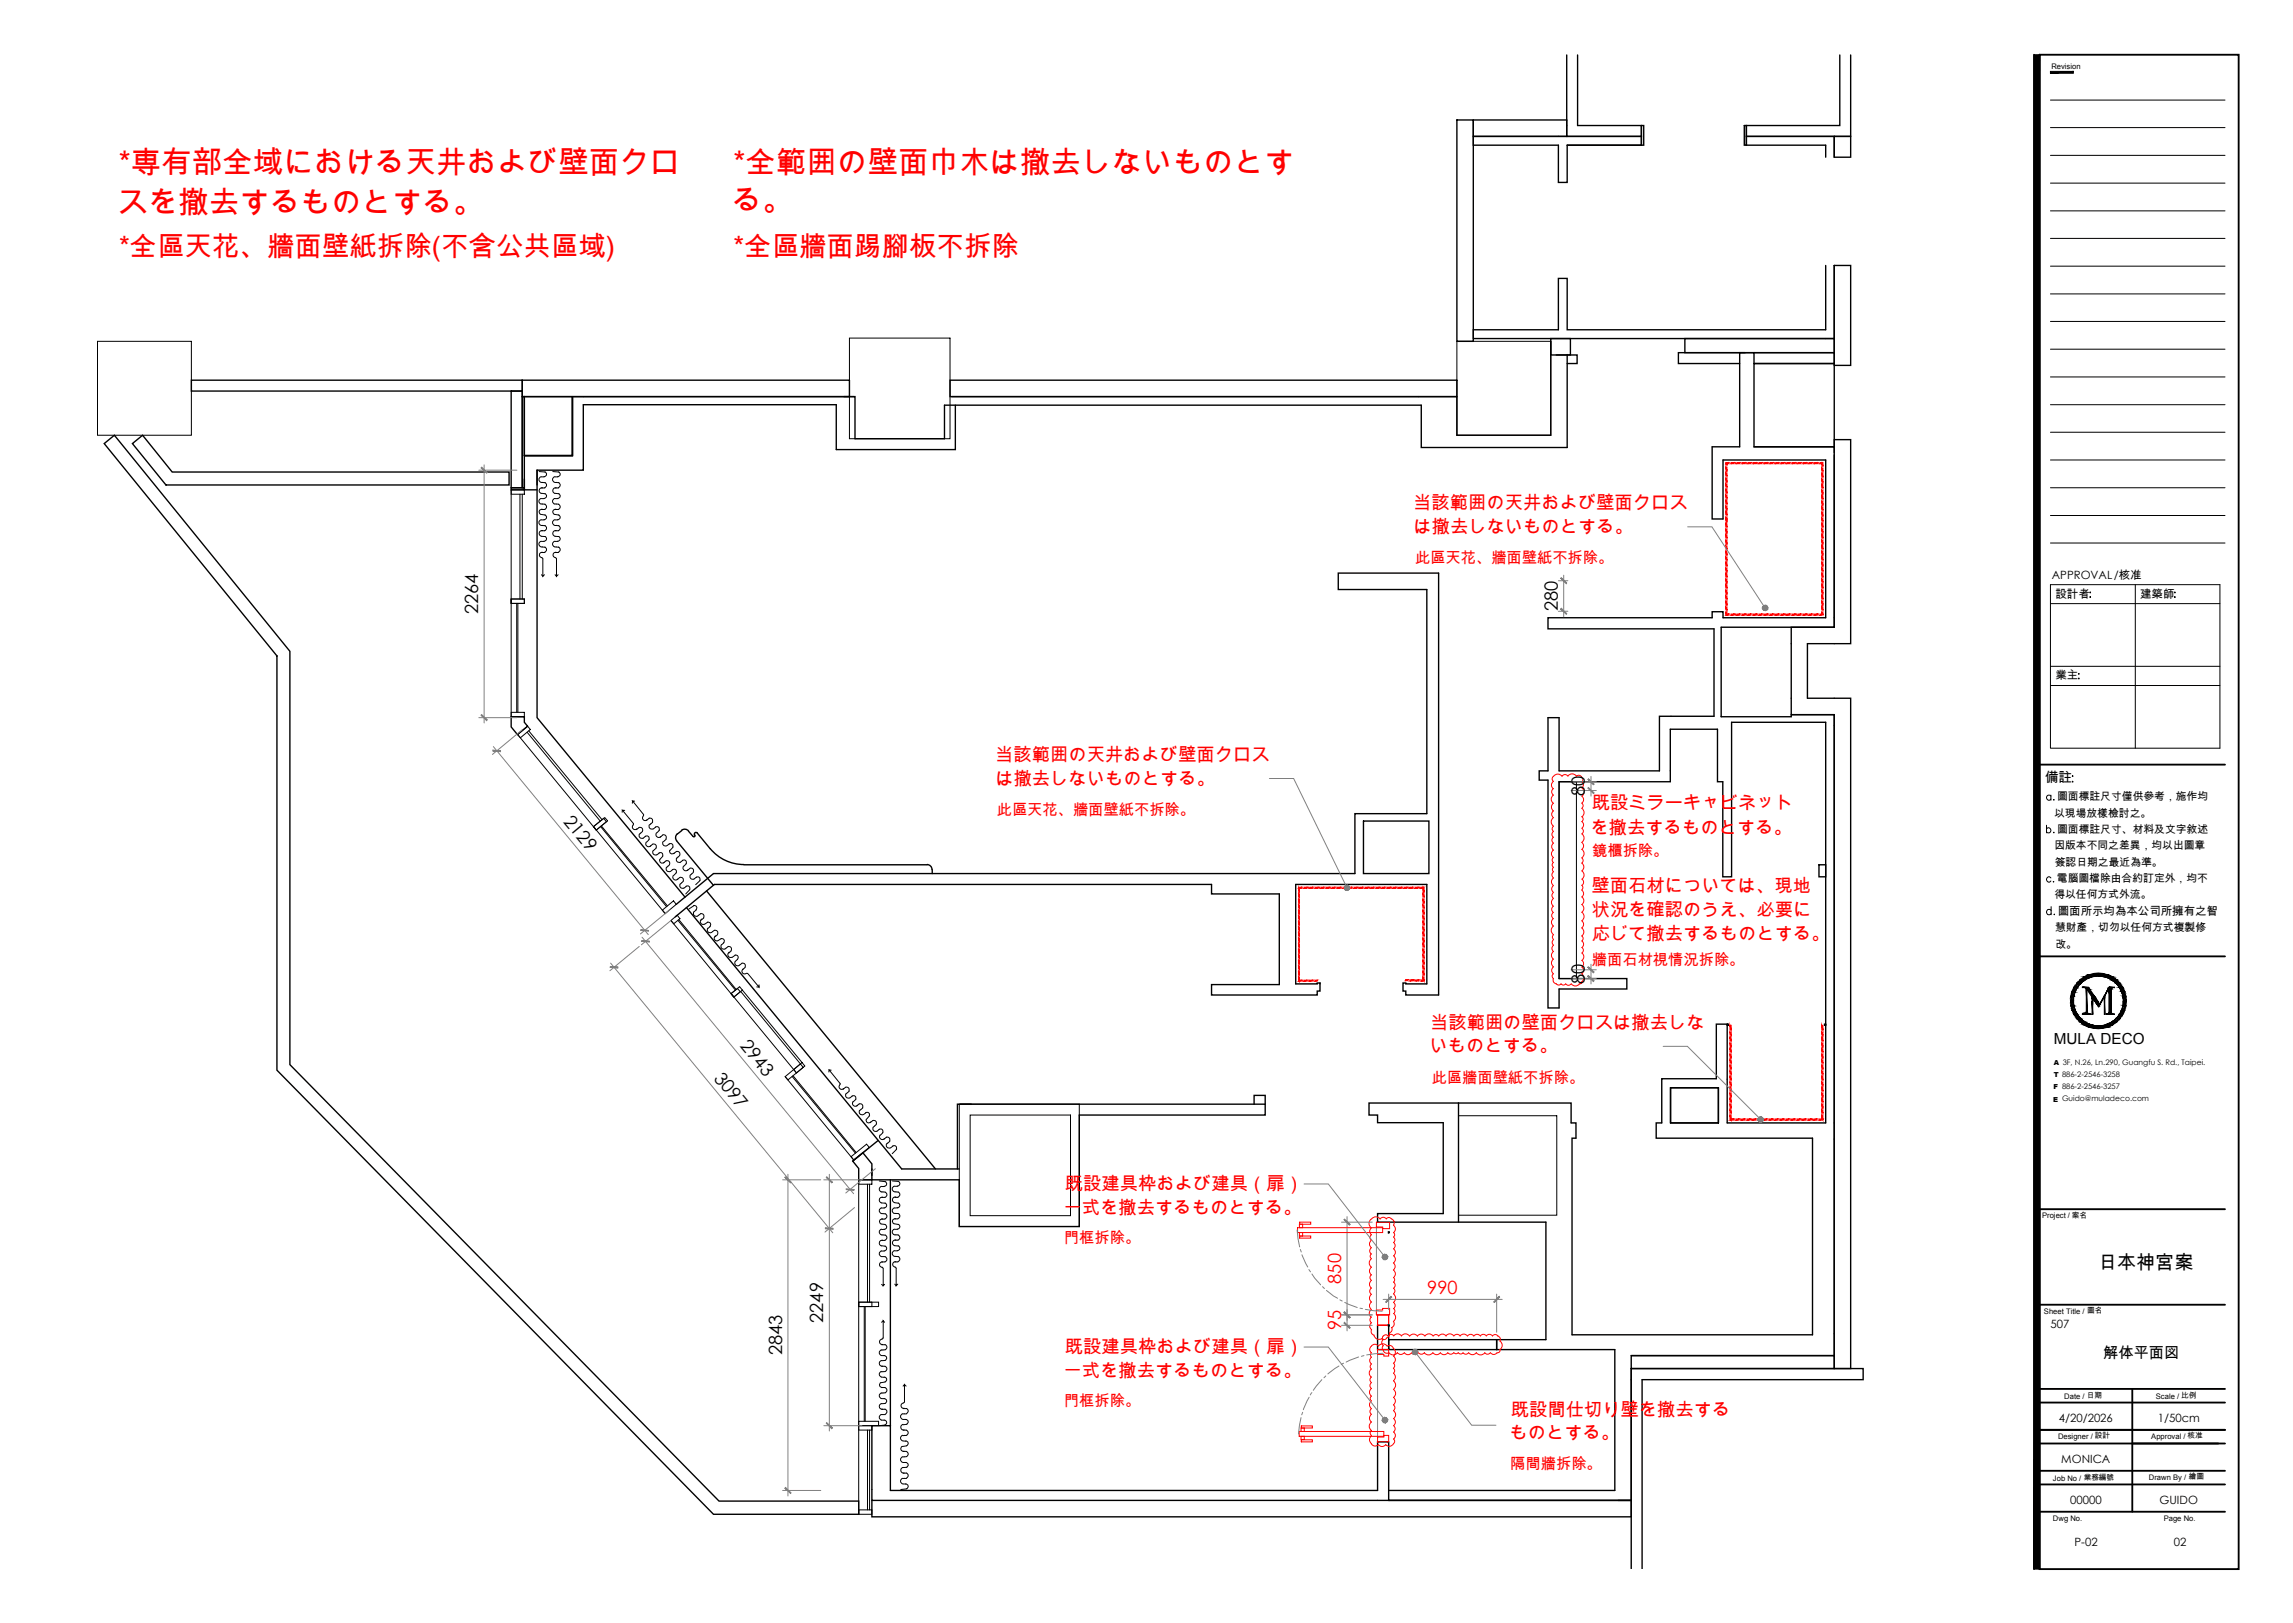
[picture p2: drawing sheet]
<svg xmlns="http://www.w3.org/2000/svg" width="420mm" height="297mm" viewBox="0 0 420 297" stroke-linecap="round" stroke-linejoin="round" font-family="sans-serif">
<defs><g id="words">
<g font-size="5.6" fill="#f00">
<text x="21.7" y="31.7">*専有部全域における天井および壁面クロ</text>
<text x="134.3" y="31.7">*全範囲の壁面巾木は撤去しないものとす</text>
<text x="21.5" y="39">スを撤去するものとする。</text>
<text x="134" y="38.6">る。</text>
</g>
<g font-size="5" fill="#f00">
<text x="21.8" y="46.9">*全區天花、牆面壁紙拆除(不含公共區域)</text>
<text x="134.3" y="46.9">*全區牆面踢腳板不拆除</text>
</g>
<text font-size="3.5" x="384.1" y="232.3">日本神宮案</text>
<g font-size="3.4" fill="#f00">
<text x="258.7" y="93.2">当該範囲の天井および壁面クロス</text>
<text x="258.8" y="97.6">は撤去しないものとする。</text>
<text x="182.2" y="139.2">当該範囲の天井および壁面クロス</text>
<text x="182.2" y="143.6">は撤去しないものとする。</text>
<text x="291.4" y="148.2">既設ミラーキャビネット</text>
<text x="291.2" y="152.6">を撤去するものとする。</text>
<text x="291.4" y="163.2">壁面石材については、現地</text>
<text x="291.4" y="167.7">状況を確認のうえ、必要に</text>
<text x="291.4" y="172.1">応じて撤去するものとする。</text>
<text x="261.8" y="188.2">当該範囲の壁面クロスは撤去しな</text>
<text x="261.7" y="192.5">いものとする。</text>
<text x="195" y="217.7">既設建具枠および建具（扉）</text>
<text x="194.7" y="222.2">一式を撤去するものとする。</text>
<text x="194.7" y="252">一式を撤去するものとする。</text>
<text x="195" y="247.6">既設建具枠および建具（扉）</text>
<text x="276.4" y="263.4">ものとする。</text>
<text x="276.6" y="259.2">既設間仕切り壁を撤去する</text>
</g>
<g font-size="3.3">
<text x="87.5" y="112.4" transform="rotate(-90 87.5 112.4)">2264</text>
<text x="285.2" y="111.9" transform="rotate(-90 285.2 111.9)">280</text>
<text x="290.2" y="145.7" transform="rotate(-90 290.2 145.7)">80</text>
<text x="103" y="150.4" transform="rotate(50 103 150.4)">2129</text>
<text x="290.2" y="180.2" transform="rotate(-90 290.2 180.2)">80</text>
<text x="135.4" y="191.5" transform="rotate(51 135.4 191.5)">2943</text>
<text x="130.6" y="197.4" transform="rotate(51 130.6 197.4)">3097</text>
<text x="150.7" y="242.1" transform="rotate(-90 150.7 242.1)">2249</text>
<text x="143.2" y="248.1" transform="rotate(-90 143.2 248.1)">2843</text>
</g>
<g font-size="3.3" fill="#f00">
<text x="245.5" y="234.9" transform="rotate(-90 245.5 234.9)">850</text>
<text x="261.3" y="236.8">990</text>
<text x="245.5" y="243.5" transform="rotate(-90 245.5 243.5)">95</text>
</g>
<g font-size="2.8" fill="#f00">
<text x="259.1" y="103.1">此區天花、牆面壁紙不拆除。</text>
<text x="182.5" y="149.2">此區天花、牆面壁紙不拆除。</text>
<text x="291.5" y="156.7">鏡櫃拆除。</text>
<text x="291.5" y="176.7">牆面石材視情況拆除。</text>
<text x="262.1" y="198.2">此區牆面壁紙不拆除。</text>
<text x="194.8" y="227.4">門框拆除。</text>
<text x="194.8" y="257.3">門框拆除。</text>
<text x="276.5" y="268.9">隔間牆拆除。</text>
</g>
<g font-size="2.8">
<text x="376" y="191.1">MULA DECO</text>
<text x="385" y="248.5">解体平面図</text>
</g>
<text font-size="2.5" x="374.4" y="143.2">備註</text>
<g font-size="2.1">
<text x="375.7" y="106">APPROVAL/核准</text>
<text x="376.3" y="109.4">設計者</text>
<text x="391.8" y="109.4">建築師</text>
<text x="376.3" y="124.3">業主</text>
<text x="376.8" y="167.4">圖面所示均為本公司所擁有之智</text>
<text x="375.4" y="243.1">507</text>
<text x="376.9" y="260.3">4/20/2026</text>
<text x="395" y="260.3">1/50cm</text>
<text x="377.4" y="267.7">MONICA</text>
<text x="379" y="275.2">00000</text>
<text x="395.4" y="275.2">GUIDO</text>
<text x="379.8" y="282.9">P-02</text>
<text x="398" y="282.9">02</text>
</g>
<g font-size="2">
<text x="376.1" y="149.5">以現場放樣檢討之。</text>
<text x="376.6" y="146.5">圖面標註尺寸僅供參考，施作均</text>
<text x="376.1" y="155.4">因版本不同之差異，均以出圖章</text>
<text x="376.6" y="152.4">圖面標註尺寸、材料及文字敘述</text>
<text x="376.2" y="158.4">簽認日期之最近為準。</text>
<text x="376.6" y="161.4">電腦圖檔除由合約訂定外，均不</text>
<text x="376.1" y="164.4">得以任何方式外流。</text>
<text x="376.2" y="170.4">慧財產，切勿以任何方式複製修</text>
<text x="376.3" y="173.4">改。</text>
</g>
<g font-size="1.4">
<text x="375.6" y="12.6">Revision</text>
<text x="373.9" y="222.9">Project / 案名</text>
<text x="374.2" y="240.4">Sheet Title / 圖名</text>
<text x="377.9" y="256.1">Date / 日期</text>
<text x="394.7" y="256.1">Scale / 比例</text>
<text x="376.8" y="263.4">Designer / 設計</text>
<text x="393.9" y="263.4">Approval / 核准</text>
<text x="375.9" y="271">Job No / 業務編號</text>
<text x="393.4" y="270.8">Drawn By / 繪圖</text>
<text x="375.9" y="278.3">Dwg No.</text>
<text x="396.1" y="278.3">Page No.</text>
</g>
<g font-size="1.3">
<text x="376" y="197.1">T 886-2-2546-3258</text>
<text x="376" y="194.9">A 3F, N.26, Ln.290, Guangfu S. Rd., Taipei.</text>
<text x="375.9" y="201.6">E Guido@muladeco.com</text>
<text x="375.9" y="199.3">F 886-2-2546-3257</text>
</g>
</g></defs>
<!-- layer: I-WALL -->
<g fill="none" stroke="#000" stroke-width=".25">
<path d="M286.8 10.1v14.9h13.7v-2h-11.7v-12.9M336.8 10.1v12.9h-17.1v2h19.1v-14.9M266.7 22h3v40.5h-3zM269.7 22h17.1v3h-17.1zM269.7 25h30.8v1.6h-13.6v6.8h-1.6v-6.8h-15.6zM286.9 26.6h13.6M300.5 23h.4v3.6h-.4zM319.3 23h.4v3.6h-.4zM334.2 28.8v-2.2h-14.5v-1.6h16.1v3.8M335.8 25h3v3.8h-3zM334.2 48.6v11.8h-47.3v-9.4h-1.6v9.4h-15.6v1.6h66.1v-13.4M335.8 48.6h3v18.3h-3z"/>
<path d="M35 69.6h60.6v2h-60.6zM93.6 71.6h2v17.7h-2zM95.6 69.6h59.9v3h-59.9zM95.6 72.6h.4v16.7h-.4zM96 72.6h8.8v10.8h-8.8zM104.8 72.6v10.8h-8.8h8.8zM104.8 72.6h51.6M173.9 69.6h92.8v3h-92.8zM174.9 74.2v8.1h-21.8v-8.2h-46.3v11.9h-8.5M283.9 62.5v17.2h-17.2v-7.1h-92.5M283.9 62h3.6v3h-3.6zM284.9 65h3.8v1.5h-1.8"/>
<path d="M286.9 64.9v17h-26.7v-7.7h-87.3v6.1h-16.4v-7.7h-2M308.5 62h27.3v2.5h-27.3zM319.5 64.5h-12.2v2h11.2M321.1 64.5h14.7v2h-14.7v-2h-2.6v17.3h-5v13.2h2v-10.8h18.7v28.9h-18.7v-1.1h-2v1.1h-30.1v2h30.4v16h-10v10h-18.4v-9.8h-2v9.8h-1.6v1.7h1.6v41.7h2v-3.5h12.4v-1.9h-12.4v-36h20.4v-9.6h8.6v9.6h1v17.4h1.6v-28.3h17.2v73.3h-18v-18.1h-2v10h-10v8.1h-1v2.8h28.6v36h-44v-36h.7v-2.8h-.9v-3.6h-20.6M321.1 66.5h14.7v15.3h-14.7zM19.1 81.2l1.8-1.5 32.2 39.5v75.6l78.5 79.9h25.6v2.4h-26.6l-79.9-81.2v-75.9zM24.2 81.2l1.9-1.5 5.4 6.7h61.7v2.4h-62.8zM93.6 89.3h2.4v.3h-2.4zM96 87.7v1.9h2.3M98.3 86v45.3l27.1 32.9M98.3 86v2.8M321.1 81.8h14.7v1.1"/>
<path d="M335.8 80.5h3v37.3h-7.9v10h7.9v122.7h-3v-119.7h-7.9v-16h7.9zM335.8 83.3v31.5h-20.7v16.4h12.8v-.4h7.9v117.3h-37.2M93.6 131.2h2.4v1l.6 .7-1.9 1.5-1.1-1.4zM123.9 153.9l6.7 8.1M124 152.6a.91 .91 0 0 0-.1 1.3M124.8 152a.91 .91 0 0 1 1.3 .1M124.8 152l-.8 .6M126.1 152.1l.8 1M127.2 152.9a.32 .32 0 0 1 0-.5 .32 .32 0 0 1 .5 .1 16.1 16.1 0 0 0 4.1 4.4 8 8 0 0 0 4.4 1.3M127.2 152.8v.3h-.3M136.2 158.3h33.5M169.7 158.2a.91 .91 0 0 1 .9 .9"/>
<path d="M170.7 159.2v.7M249.6 150.3h12v9.6h-12zM333 158.3h1.2v2.2h-1.2zM123.8 165.5l6.8-5.6h117.5v-11h13.1v-41h-16.2v-3h18.4v77.2h-6v-.7h-.5v-1.5h.5v.2h3.8v-18.2h-24v18.2h4v-.2h.5v1.5h-.5v.7h-19.4v-1.9h12.4v-16.6h-12.4v-1.7h-91l-7.2 5.9M125.7 166.1l39.4 47.8h10.5M129.4 163.1l41.9 50.8M241.7 179.9v.2M305.8 199.1h8.8v6.4h-8.8zM316.2 187.4h.2v.2h-.2zM334 187.4h.2v.2h-.2zM159.6 215.1v-2.1l-1.6-2-1.9 1.5 1.1 1.4v2h2.4M160.8 208.7l-4.7 3.8"/>
<path d="M163 215.9v45M175.8 202.1h55.8v2h-34v20.4h-22v-8.6h-16v-2M177.8 202.1h-2.5v11.8M229.6 202.1v-1.6h2v1.6M267 201.9h-16.4v2.2h1.6v1.4h12v16.6h-12v1.6h30.8v21.5h-9v1.8h21.6v25.8h-41.4M267 201.9v21.8M252.2 242.6h2v4.4h-2zM254.2 247h.1M298.6 248.1h37.2v2.4h-37.2zM298.6 250.5v27.1h-139v-3M159.6 260.9h3.4v11.9h89.2v-8.9h2v10.7h-94.6zM254.2 274.6h.1"/>
<path d="M254.2 274.6h44.4h-44.4M296.2 274.6h2.4M298.6 287.1v-36.6h42.5v2h-40.5v34.6"/>
</g>
<!-- layer: S-BEAM -->
<path d="M17.9 62.5h17.1v17.2h-17.1zM155.5 61.9h18.4v18.4h-18.4zM266.7 62.5h17.2v17.2h-17.2zM175.6 202.1h22v22.4h-22zM177.6 204.1h18.4v18.4h-18.4zM267 204.2h18v18.2h-18z" fill="none" stroke="#000" stroke-width=".18"/>
<!-- layer: I-WINDOW -->
<g fill="none" stroke="#000" stroke-width=".18">
<path d="M93.6 89.6h2.4v.9h-2.4zM93.6 89.6v41.6M95.2 90.5v19.1M95.6 90.5v19.1M93.6 109.6h2.4v.8h-2.4zM94.6 110.4v20M94.8 110.4v20M93.6 130.4h2.4v.8h-2.4zM94.8 134.4l1.8-1.5 .5 .6-1.8 1.5zM94.8 134.4l14.4 17.5M96.5 134l13.4 16.3M96.8 133.8l13.4 16.2"/>
<path d="M108.7 151.3l1.8-1.5 .5 .6-1.8 1.5zM108.7 151.3l2-1.7 .5 .6-2 1.7zM108.7 151.3l13.1 15.9M110 151.3l12 14.6M110.1 151.2l12.1 14.6M121.3 166.6l2-1.7 .5 .6-2 1.7zM122.8 168.5l1.2-1 .5 .6-1.2 1zM122.8 168.5l11.6 14M124.1 168.4l10.5 12.8M124.3 168.3l10.5 12.8M133.8 181.8l1.6-1.2 .5 .6-1.5 1.3zM133.8 181.8l1.2-.9 .5 .6-1.1 1z"/>
<path d="M133.8 181.8l12 14.6M135.6 181.5l10.9 13.2M135.9 181.2l10.9 13.3-1.5 1.2 .5 .7 1.5-1.3-.5-.6M143.7 197l2.8-2.3 .6 .7-2.8 2.2zM143.7 197l12.6 15.3M145 197l11.6 14.1M145.2 196.9l11.5 14M155.8 211.7l2.9-2.3 .5 .6-2.9 2.3zM157.2 215.9h2.4v.8h-2.4zM157.2 215.9v61.2M158.8 216.7v21.6M159.2 216.7v21.6"/>
<path d="M157.2 238.3h2.4v.8h-2.4zM157.2 238.3h3.7v.8h-3.7zM158.2 239.1v21M158.4 239.1v21M157.2 260.1h3.7v.8h-3.7zM157.2 260.9h2.4v.8h-2.4zM157.2 276.3h2.4v.8h-2.4zM158.8 261.7v14.6M159.2 261.7v14.6"/>
</g>
<!-- layer: DS-DRAPERY -->
<g fill="none" stroke="#000" stroke-width=".18">
<path d="M98.7 86.3l1.1 .1M99.1 87.2a.53 .53 0 0 0-.4 .5 .53 .53 0 0 0 .4 .6M99.1 91.2a.53 .53 0 0 0-.4 .5 .53 .53 0 0 0 .4 .6M99.1 99.1a.53 .53 0 0 0-.4 .5 .53 .53 0 0 0 .4 .5M99.1 95.1a.53 .53 0 0 0-.4 .5 .53 .53 0 0 0 .4 .5M99.1 88.3h.7M99.1 92.2l.7 .1M99.1 96.2h.7M99.1 87.3h.5M99.1 89.3h.7M99.1 93.2h.7M99.1 91.3h.5"/>
<path d="M99.1 98.2h.7M99.1 99.1h.5M99.1 97.1h.7M99.1 95.2h.5M99.3 93.2a.49 .49 0 0 0-.6 .3 .49 .49 0 0 0 .3 .6l.8 .2M99.3 88.3h.1M99.3 92.3h.1M99.3 96.1h.1M99.4 89.3a.53 .53 0 0 0-.7 .4 .53 .53 0 0 0 .4 .6l.7 .1M99.4 97.1a.53 .53 0 0 0-.7 .4 .53 .53 0 0 0 .4 .6M99.7 88.3a.49 .49 0 0 1 .4 .5 .49 .49 0 0 1-.4 .5M99.7 92.3a.49 .49 0 0 1 .4 .5 .49 .49 0 0 1-.4 .4"/>
<path d="M99.7 96.2a.49 .49 0 0 1 .4 .5 .49 .49 0 0 1-.4 .4M99.8 86.4a.44 .44 0 0 1 .3 .5 .44 .44 0 0 1-.5 .3M99.8 90.3a.44 .44 0 0 1 .3 .6 .44 .44 0 0 1-.5 .3M99.8 98.2a.44 .44 0 0 1 .3 .5 .44 .44 0 0 1-.5 .3M99.8 94.2a.44 .44 0 0 1 .3 .6 .44 .44 0 0 1-.5 .3M101.2 86.3l1.1 .1M101.5 94.1l.8 .2M101.6 87.2a.53 .53 0 0 0-.4 .5 .53 .53 0 0 0 .4 .6h.7M101.6 91.2a.53 .53 0 0 0-.4 .5 .53 .53 0 0 0 .4 .6M101.6 99.1a.53 .53 0 0 0-.4 .5 .53 .53 0 0 0 .4 .5h.7M101.6 95.1a.53 .53 0 0 0-.4 .5 .53 .53 0 0 0 .4 .5l.7 .1M101.6 92.2l.7 .1"/>
<path d="M101.6 87.3h.5M101.6 89.3h.7M101.6 93.2h.7M101.6 91.3h.5M101.6 99.1h.5M101.6 97.1h.7M101.6 95.2h.5M101.6 98.2h.7M101.8 93.2a.49 .49 0 0 0-.6 .3 .49 .49 0 0 0 .3 .6M101.8 88.3h.1M101.8 92.3h.1M101.8 96.1h.1"/>
<path d="M101.9 89.3a.53 .53 0 0 0-.7 .4 .53 .53 0 0 0 .4 .6l.7 .1M101.9 97.1a.53 .53 0 0 0-.7 .4 .53 .53 0 0 0 .4 .6M102.2 88.3a.49 .49 0 0 1 .4 .5 .49 .49 0 0 1-.4 .5M102.2 92.3a.49 .49 0 0 1 .4 .5 .49 .49 0 0 1-.4 .4M102.2 96.2a.49 .49 0 0 1 .4 .5 .49 .49 0 0 1-.4 .4M102.2 86.4a.44 .44 0 0 1 .4 .5 .44 .44 0 0 1-.5 .3M102.2 90.3a.44 .44 0 0 1 .4 .6 .44 .44 0 0 1-.5 .3M102.2 98.2a.44 .44 0 0 1 .4 .5 .44 .44 0 0 1-.5 .3M102.2 94.2a.44 .44 0 0 1 .4 .6 .44 .44 0 0 1-.5 .3M99.1 100.1h.7M99.1 101.1h.7M99.1 105.2l.3 .3"/>
<path d="M99.2 102.1l.2 .2v3.2l.3-.3M99.3 100.1h.1M99.3 101.1a.49 .49 0 0 0-.5 .4 .49 .49 0 0 0 .4 .6M99.7 100.1a.49 .49 0 0 1 .4 .5 .49 .49 0 0 1-.4 .5M101.6 101.1h.7M101.6 105.2l.3 .3M101.7 102.1l.2 .2v3.2l.3-.3M101.8 100.1h.1M101.8 101.1a.49 .49 0 0 0-.5 .4 .49 .49 0 0 0 .4 .6M102.2 100.1a.49 .49 0 0 1 .4 .5 .49 .49 0 0 1-.4 .5M113.9 148.3v.4M114.4 148.3h-.5l2.1 2.4"/>
<path d="M115.8 146.6v.4M115.9 150.7l.1 .2a.52 .52 0 0 0-.1 .7 .52 .52 0 0 0 .7 0M116.2 146.6h-.4l2 2.4v.3M116.5 151.8l.5-.3a.49 .49 0 0 1 .5 .1 .49 .49 0 0 1 .1 .6M117.1 152.6a.53 .53 0 0 0 0 .7 .53 .53 0 0 0 .7 .1M117.3 152.4h.1M117.6 152.2l-.5 .4M117.8 149.3a.49 .49 0 0 0 0 .8 .49 .49 0 0 0 .7-.1M118.1 153.1a.44 .44 0 0 1 .6 0 .44 .44 0 0 1 .1 .6M118.2 153.1l-.4 .3M118.3 154.1a.53 .53 0 0 0 .1 .8 .53 .53 0 0 0 .8-.1M118.8 149.8a.49 .49 0 0 1 .6 .1 .49 .49 0 0 1 0 .6"/>
<path d="M118.9 153.7l-.5 .4M118.9 149.8l-.6 .3M118.9 150.9a.53 .53 0 0 0 0 .7 .53 .53 0 0 0 .7 .1M119.1 150.7h.1M119.5 154.5a.49 .49 0 0 1 .5 .1 .49 .49 0 0 1 .1 .6M119.5 150.5l-.5 .4M119.5 154.5l-.5 .4M119.6 155.7a.53 .53 0 0 0 0 .6 .53 .53 0 0 0 .7 .1M119.8 155.5h.1M120 151.4a.44 .44 0 0 1 .6 0 .44 .44 0 0 1 0 .6M120 151.4l-.4 .3M120.1 155.2l-.5 .5"/>
<path d="M120.2 152.4a.53 .53 0 0 0 .1 .8 .53 .53 0 0 0 .7-.1M120.6 156.2a.44 .44 0 0 1 .6-.1 .44 .44 0 0 1 .1 .6M120.7 156.2l-.4 .2M120.7 152l-.4 .4M120.8 157.3a.49 .49 0 0 0 .2 .6 .49 .49 0 0 0 .6-.1M121.3 152.8a.49 .49 0 0 1 .6 .1 .49 .49 0 0 1 0 .6M121.3 152.9l-.5 .3M121.4 156.7l-.6 .6M121.4 154a.53 .53 0 0 0 0 .7 .53 .53 0 0 0 .7 .1M121.5 157.9l.4-.3a.49 .49 0 0 1 .6 .1 .49 .49 0 0 1 .1 .5M121.6 153.8h.1M122 153.6l-.5 .4"/>
<path d="M122 158.7a.53 .53 0 0 0 .1 .7 .53 .53 0 0 0 .6 .1M122.3 158.5h.1M122.5 154.5a.44 .44 0 0 1 .6 0 .44 .44 0 0 1 0 .6M122.5 154.5l-.4 .3M122.6 158.3l-.5 .4M122.6 155.6a.49 .49 0 0 0 .2 .6 .49 .49 0 0 0 .7-.1M123.1 159.2a.44 .44 0 0 1 .6 0 .44 .44 0 0 1 .1 .6M123.1 159.2l-.3 .3M123.2 155.1l-.5 .5M123.3 156.2l.5-.3a.49 .49 0 0 1 .6 .1 .49 .49 0 0 1 0 .6M123.8 159.8l-.5 .4M123.9 157a.53 .53 0 0 0 0 .7 .53 .53 0 0 0 .7 .1"/>
<path d="M124.1 156.8h.1M124.4 156.6l-.5 .4M124.9 157.5a.44 .44 0 0 1 .6 0 .44 .44 0 0 1 .1 .6M125 157.5l-.4 .3M125.2 158.5a.53 .53 0 0 0 0 .8 .53 .53 0 0 0 .8-.1M125.7 158.1l-.5 .4M126.3 158.9a.49 .49 0 0 1 .6 .1 .49 .49 0 0 1 0 .6M126.3 158.9l-.5 .4M126.6 159.9h.1M126.9 159.7l-.5 .4M123.3 160.2a.53 .53 0 0 0 .1 .7 .53 .53 0 0 0 .7 0M124 161l.4-.4a.49 .49 0 0 1 .6 .1 .49 .49 0 0 1 .1 .6"/>
<path d="M124.5 161.7a.53 .53 0 0 0 .1 .7 .53 .53 0 0 0 .6 .1l.4-.3M124.8 161.6h.1M125.1 161.3l-.5 .5M125.6 162.2a.44 .44 0 0 1 .5 0 .44 .44 0 0 1 .1 .6M126.3 162.8l-.8 .8M126.4 160.1a.53 .53 0 0 0 0 .7 .53 .53 0 0 0 .7 .1M127 165.8a.44 .44 0 0 1 .5 .2 .44 .44 0 0 1-.1 .5M127 165.8l-.9 .6M127.1 166.9a.53 .53 0 0 0 0 .6 .53 .53 0 0 0 .6 .2l.6-.5a.47 .47 0 0 1 .5 .2 .47 .47 0 0 1 0 .6M127.4 160.6a.44 .44 0 0 1 .6 0 .44 .44 0 0 1 .1 .6M127.5 166.5l-.4 .4M127.5 160.6l-.4 .3"/>
<path d="M127.9 167.5h.1M128.2 161.1l-.8 .8M128.5 168.2a.53 .53 0 0 0-.2 .7 .53 .53 0 0 0 .7 .2M128.8 168l-.4 .4M129.5 168.8a.44 .44 0 0 1 .6 .2 .44 .44 0 0 1-.2 .6M129.6 168.8l-.6 .3M129.6 169.9a.53 .53 0 0 0 0 .6 .53 .53 0 0 0 .6 .2M130 169.6l-.4 .3M130.4 170.5h.1M130.8 170.3a.49 .49 0 0 1 .5 .1 .49 .49 0 0 1 0 .6M130.8 170.3l-.6 .4M131 171.3a.49 .49 0 0 0-.2 .6 .49 .49 0 0 0 .6 .3"/>
<path d="M131.4 171.1l-.5 .3M132 171.8a.44 .44 0 0 1 .6 .2 .44 .44 0 0 1-.2 .6M132.1 171.8l-.7 .4M132.1 172.9a.53 .53 0 0 0 0 .6 .53 .53 0 0 0 .6 .2M132.5 172.5l-.4 .4M132.7 173.7l.6-.5a.49 .49 0 0 1 .5 .2 .49 .49 0 0 1 0 .6M132.9 173.5h.1M133.5 174.2a.53 .53 0 0 0-.2 .8 .53 .53 0 0 0 .7 .2M133.9 174l-.5 .4M134.5 174.8a.44 .44 0 0 1 .6 .2 .44 .44 0 0 1-.1 .6M134.6 174.8l-.5 .4M134.6 175.9a.53 .53 0 0 0 0 .7 .53 .53 0 0 0 .7 .1"/>
<path d="M135 175.6l-.4 .3M135.5 176.5h.1M135.8 176.3a.49 .49 0 0 1 .6 .2 .49 .49 0 0 1 0 .5M135.8 176.3l-.5 .4M136.1 177.3a.49 .49 0 0 0-.2 .7 .49 .49 0 0 0 .7 .2M136.4 177.1l-.4 .3M136.6 178.2h.3M136.9 178.2l2.1 2.5v-.5M138.5 180.6l.5 .1M151.8 195.8v.4M152.2 195.9l-.4-.1 2 2.5v.2M153.8 198.5a.49 .49 0 0 0 0 .7 .49 .49 0 0 0 .7 0"/>
<path d="M154.3 199.4l.5-.4a.49 .49 0 0 1 .6 .1 .49 .49 0 0 1 0 .6M155.1 200h.1M155.5 199.7l-.6 .5M154.9 200.1a.53 .53 0 0 0 0 .7 .53 .53 0 0 0 .7 .1M156 200.6a.44 .44 0 0 1 .5 0 .44 .44 0 0 1 .1 .6M156 200.6l-.4 .3M156.2 201.6a.53 .53 0 0 0 .1 .8 .53 .53 0 0 0 .7-.1M156.7 201.2l-.5 .5M157.3 202a.49 .49 0 0 1 .6 .2 .49 .49 0 0 1 0 .5M157.3 202l-.5 .4M157.4 203.2a.53 .53 0 0 0 0 .6 .53 .53 0 0 0 .7 .2M157.6 203h.1"/>
<path d="M158 202.8l-.6 .4M158.4 203.7a.44 .44 0 0 1 .6 0 .44 .44 0 0 1 .1 .6M158.5 203.7l-.4 .3M158.6 204.8a.49 .49 0 0 0 .2 .6 .49 .49 0 0 0 .7-.1M159.2 204.2l-.5 .6M159.3 205.5l.5-.4a.49 .49 0 0 1 .5 .1 .49 .49 0 0 1 .1 .6M159.9 206.2a.53 .53 0 0 0 0 .7 .53 .53 0 0 0 .7 .1l.4-.3M160.1 206.1h.1M160.4 205.8l-.5 .5M160.9 206.7a.44 .44 0 0 1 .6 0 .44 .44 0 0 1 .1 .6M161 216.1l1.1 .2M161.1 207.7a.53 .53 0 0 0 .1 .7 .53 .53 0 0 0 .8 0"/>
<path d="M161.4 218.1l.7 .1a.49 .49 0 0 1 .3 .5 .49 .49 0 0 1-.4 .4h-.6M161.6 219.1a.53 .53 0 0 0-.6 .4 .53 .53 0 0 0 .4 .7h.7M161.6 218.2h.1M161.7 207.3l-.5 .5M161.9 217.2l-.5-.1a.53 .53 0 0 0-.4 .5 .53 .53 0 0 0 .4 .6M162 216.2a.44 .44 0 0 1 .3 .6 .44 .44 0 0 1-.4 .3M162.2 208.1a.49 .49 0 0 1 .6 .2 .49 .49 0 0 1 .1 .5M162.3 208.1l-.5 .4M162.3 209.3a.53 .53 0 0 0 .1 .6 .53 .53 0 0 0 .6 .2l.5-.4M162.6 209.1h.1M162.9 208.9l-.5 .4M163.4 216.1l1.1 .1"/>
<path d="M163.4 209.8a.44 .44 0 0 1 .6 0 .44 .44 0 0 1 .1 .6M163.8 217.1a.53 .53 0 0 0-.4 .5 .53 .53 0 0 0 .3 .5M163.8 218.1l.7 .1M163.8 217.1h.5M163.8 219.1h.6M164 218.1h.1M164 219.1a.53 .53 0 0 0-.6 .4 .53 .53 0 0 0 .4 .6l.7 .1M164.2 210.3l-.8 .8M164.4 218.2a.49 .49 0 0 1 .3 .4 .49 .49 0 0 1-.3 .5M164.4 216.2a.44 .44 0 0 1 .3 .5 .44 .44 0 0 1-.4 .4M161.3 224l.8 .1M161.4 230h.7a.49 .49 0 0 1 .3 .5 .49 .49 0 0 1-.4 .4l-.6 .1"/>
<path d="M161.4 222.1l.7 .1M161.4 226h.7M161.4 228.9a.53 .53 0 0 0-.4 .5 .53 .53 0 0 0 .4 .6M161.4 225a.53 .53 0 0 0-.4 .5 .53 .53 0 0 0 .4 .5M161.4 223.1h.6M161.4 228l.7 .1M161.4 229h.5M161.4 227h.6M161.4 235.1l.3 .2M161.6 231a.52 .52 0 0 0-.6 .5 .52 .52 0 0 0 .6 .5l.1 .1M161.6 227a.53 .53 0 0 0-.6 .4 .53 .53 0 0 0 .4 .6M161.6 223.1a.49 .49 0 0 0-.5 .3 .49 .49 0 0 0 .2 .6"/>
<path d="M161.6 222.1h.1M161.6 230h.1M161.6 226h.1M161.7 232.1v3.2l.3-.2M161.9 221.1h-.5a.53 .53 0 0 0-.4 .5 .53 .53 0 0 0 .4 .5M161.9 225h-.5M162 220.2a.44 .44 0 0 1 .3 .5 .44 .44 0 0 1-.4 .3M162 228.1a.44 .44 0 0 1 .3 .5 .44 .44 0 0 1-.4 .3M162 224.1a.44 .44 0 0 1 .3 .5 .44 .44 0 0 1-.4 .4M162.1 222.1a.49 .49 0 0 1 .3 .5 .49 .49 0 0 1-.4 .5M162.1 226a.49 .49 0 0 1 .3 .5 .49 .49 0 0 1-.4 .5M163.8 221.1a.53 .53 0 0 0-.4 .5 .53 .53 0 0 0 .3 .5"/>
<path d="M163.8 228.9a.53 .53 0 0 0-.4 .5 .53 .53 0 0 0 .3 .5M163.8 225a.53 .53 0 0 0-.4 .5 .53 .53 0 0 0 .3 .5M163.8 222.1h.7M163.8 229.9l.7 .1M163.8 226h.7M163.8 223.1h.6M163.8 228.9h.5M163.8 227h.6M163.8 225h.5M163.8 231h.6M163.8 235l.3 .3M163.9 231.9l.2 .2"/>
<path d="M164 223.1a.49 .49 0 0 0-.6 .3 .49 .49 0 0 0 .3 .6l.8 .1M164 222.1h.1M164 229.9h.1M164 226h.1M164 230.9a.49 .49 0 0 0-.6 .4 .49 .49 0 0 0 .5 .6M164 226.9a.53 .53 0 0 0-.6 .5 .53 .53 0 0 0 .4 .6h.7M164.1 232.1v3.2l.3-.3M164.3 221.1h-.5M164.4 222.1a.49 .49 0 0 1 .3 .5 .49 .49 0 0 1-.3 .4M164.4 230a.49 .49 0 0 1 .3 .4 .49 .49 0 0 1-.3 .5M164.4 226a.49 .49 0 0 1 .3 .5 .49 .49 0 0 1-.3 .5M164.4 220.2a.44 .44 0 0 1 .3 .5 .44 .44 0 0 1-.4 .3"/>
<path d="M164.4 228a.44 .44 0 0 1 .3 .5 .44 .44 0 0 1-.4 .4M164.4 224.1a.44 .44 0 0 1 .3 .5 .44 .44 0 0 1-.4 .3M161.3 253a.49 .49 0 0 0-.2 .6 .49 .49 0 0 0 .5 .3M161.4 258.9h.7M161.4 258.9a.53 .53 0 0 0-.4 .5 .53 .53 0 0 0 .4 .5M161.4 254.9a.53 .53 0 0 0-.4 .6 .53 .53 0 0 0 .4 .5M161.4 247.1a.53 .53 0 0 0-.4 .5 .53 .53 0 0 0 .4 .5M161.4 251a.53 .53 0 0 0-.4 .5 .53 .53 0 0 0 .4 .5M161.4 256.9a.53 .53 0 0 0-.4 .6 .53 .53 0 0 0 .6 .4M161.4 249a.53 .53 0 0 0-.4 .6 .53 .53 0 0 0 .6 .4M161.4 257.9h.6a.49 .49 0 0 1 .4 .4 .49 .49 0 0 1-.3 .5M161.4 246.1h.6a.49 .49 0 0 1 .4 .4 .49 .49 0 0 1-.3 .5l-.7 .1"/>
<path d="M161.4 250l.6 .1a.49 .49 0 0 1 .4 .4 .49 .49 0 0 1-.3 .5l-.7 .1M161.4 259.9h.5M161.4 253.9h.6M161.4 256h.5M161.4 248.1h.5M161.4 252l.5 .1M161.5 245.1a.49 .49 0 0 0-.5 .6 .49 .49 0 0 0 .6 .4M161.6 258.9h.1M161.6 254.9h.1M161.6 247.1h.1M161.6 251h.1M161.7 244.9l-.2 .2"/>
<path d="M161.7 241.7l-.3 .3M161.9 259.9a.44 .44 0 0 1 .4 .4 .44 .44 0 0 1-.3 .5M161.9 256a.44 .44 0 0 1 .4 .3 .44 .44 0 0 1-.3 .5M161.9 248.1a.44 .44 0 0 1 .4 .4 .44 .44 0 0 1-.3 .5M161.9 252a.44 .44 0 0 1 .4 .4 .44 .44 0 0 1-.3 .5M162 242l-.3-.3v3.2M162 254a.49 .49 0 0 1 .4 .4 .49 .49 0 0 1-.3 .5l-.7 .1M162.1 256.9h-.7M162.1 249h-.7M162.1 252.9l-.8 .2M165.3 258.7a.53 .53 0 0 0-.4 .6 .53 .53 0 0 0 .4 .5M165.3 258.8h.7"/>
<path d="M165.3 257.8h.6a.49 .49 0 0 1 .4 .4 .49 .49 0 0 1-.4 .5M165.3 259.8h.5M165.4 256.8a.49 .49 0 0 0-.4 .5 .49 .49 0 0 0 .6 .4M165.5 258.7h.1M165.6 256.5l-.2 .2M165.6 253.4l-.3 .3M165.8 259.8a.44 .44 0 0 1 .5 .3 .44 .44 0 0 1-.3 .6M165.9 253.7l-.3-.3v3.2M162.1 260.8l-1.1 .1M165.2 264.7a.49 .49 0 0 0-.3 .6 .49 .49 0 0 0 .6 .3M165.3 270.6a.53 .53 0 0 0-.4 .5 .53 .53 0 0 0 .4 .5M165.3 266.6a.53 .53 0 0 0-.4 .5 .53 .53 0 0 0 .4 .5"/>
<path d="M165.3 262.7a.53 .53 0 0 0-.4 .5 .53 .53 0 0 0 .4 .5M165.3 270.6h.7M165.3 260.7a.53 .53 0 0 0-.4 .6 .53 .53 0 0 0 .7 .4M165.3 269.6h.6a.49 .49 0 0 1 .4 .4 .49 .49 0 0 1-.4 .5M165.3 271.6h.5M165.3 265.6h.6M165.3 267.7h.5M165.3 261.7h.6M165.3 263.7l.5 .1M165.5 270.6h.1M165.5 266.6h.1M165.5 262.7h.1"/>
<path d="M165.8 271.6a.44 .44 0 0 1 .5 .4 .44 .44 0 0 1-.3 .5M165.8 267.7a.44 .44 0 0 1 .5 .3 .44 .44 0 0 1-.3 .5M165.8 263.7a.44 .44 0 0 1 .5 .4 .44 .44 0 0 1-.3 .5M165.9 265.6a.49 .49 0 0 1 .4 .5 .49 .49 0 0 1-.4 .5M165.9 261.7a.49 .49 0 0 1 .4 .5 .49 .49 0 0 1-.4 .5M166 266.6h-.7M166 262.7h-.7M166 268.5l-.7 .1a.53 .53 0 0 0-.4 .6 .53 .53 0 0 0 .7 .4M166 272.5l-1.1 .1M166 260.7l-.7 .1M166 264.6l-.8 .1"/>
</g>
<!-- layer: I-DEMOLISH -->
<path d="M254.2 245.2h19.8v1.8h-19.8z" fill="none" stroke="#000" stroke-width=".25"/>
<g fill="none" stroke="#f00" stroke-width=".18">
<path d="M316 97.6h.2M316 99.7h.2M316 98.7h.2M316 96.6h.2M316 95.6h.2M316 95h.2M316 94.4h.2M316 93.4h.2M316 92.4h.2M316 91.4h.2M316 90.4h.2M316 89.4h.2"/>
<path d="M316 88.3h.2M316 87.3h.2M316 86.3h.2M316 85.3h.2M316.7 84.7v.2M317.7 84.7v.2M318.8 84.7v.2M319.8 84.7v.2M320.8 84.7v.2M321.8 84.7v.2M322.8 84.7v.2M323.8 84.7v.2"/>
<path d="M324.9 84.7v.2M325.9 84.7v.2M326.9 84.7v.2M327.9 84.7v.2M328.9 84.7v.2M329.9 84.7v.2M330.9 84.7v.2M332 84.7v.2M333 84.7v.2M333.5 85.4h.2M333.5 86.4h.2M333.5 87.4h.2"/>
<path d="M333.5 88.5h.2M333.5 89.5h.2M333.5 90.5h.2M333.5 91.5h.2M333.5 92.5h.2M333.5 93.5h.2M333.5 94.6h.2M333.5 95.6h.2M333.5 96.6h.2M333.5 97.6h.2M333.5 98.6h.2M333.5 99.6h.2"/>
<path d="M333.6 84.7v.2M316 102.7h.2M316 107.8h.2M316 111.9h.2M316 110.9h.2M316 109.8h.2M316 108.8h.2M316 106.8h.2M316 105.8h.2M316 104.8h.2M316 103.7h.2M316 101.7h.2"/>
<path d="M316 100.7h.2M316 112.4v.2M316.7 112.4v.2M317.7 112.4v.2M318.8 112.4v.2M319.8 112.4v.2M320.8 112.4v.2M321.8 112.4v.2M322.8 112.4v.2M323.8 112.4v.2M324.9 112.4v.2M325.9 112.4v.2"/>
<path d="M326.9 112.4v.2M327.9 112.4v.2M328.9 112.4v.2M329.9 112.4v.2M330.9 112.4v.2M332 112.4v.2M333 112.4v.2M333.5 100.7h.2M333.5 101.7h.2M333.5 102.7h.2M333.5 103.7h.2M333.5 104.7h.2"/>
<path d="M333.5 105.7h.2M333.5 106.8h.2M333.5 107.8h.2M333.5 108.8h.2M333.5 109.8h.2M333.5 110.8h.2M333.5 111.8h.2M284.4 145.5a.91 .91 0 0 0 0 1.5M284.4 144.3a.74 .74 0 0 0 0 1.2M284.4 152.2l-.2 .3v.4l.2 .3-.3 .6 .3 .5a.8 .8 0 0 0 0 1.3 .81 .81 0 0 0 0 1.3l-.2 .3v.4l.2 .3-.2 .4 .2 .4-.2 .4 .2 .4a.74 .74 0 0 0 0 1.2 .85 .85 0 0 0 0 1.4 .74 .74 0 0 0 0 1.2M284.4 147a.87 .87 0 0 0 0 1.4 .75 .75 0 0 0 0 1.2 .95 .95 0 0 0 0 1.6M284.4 151.2l-.2 .5 .2 .5"/>
<path d="M286 142.1a.96 .96 0 0 0-1.2-.3 .96 .96 0 0 0-.5 1.1l.1 .1a.83 .83 0 0 0 0 1.4M288.6 142.1l.6-.2 .4 .4M288.6 142a.95 .95 0 0 0-1.5 0l-.6-.2-.5 .2M289.6 142.3l.2 .4-.2 .4 .3 .5-.3 .6M289.6 145.7a.78 .78 0 0 1 0 1.3M289.6 154.2a.78 .78 0 0 1 0 1.3M289.6 147l.2 .5-.2 .4a.97 .97 0 0 1 0 1.6M289.6 149.4l.2 .5-.2 .5a.72 .72 0 0 1 0 1.2M289.6 157l.2 .5-.2 .5a.87 .87 0 0 1 0 1.4M289.6 152.6a.95 .95 0 0 1 0 1.6M289.6 155.4a.95 .95 0 0 1 0 1.6M289.6 151.6l.3 .5-.3 .5"/>
<path d="M289.6 144.2a.91 .91 0 0 1 0 1.5M289.6 159.4a.91 .91 0 0 1 0 1.5 .69 .69 0 0 1 0 1.1M237.7 178.6h.2M237.7 177.6h.2M237.7 176.6h.2M237.7 175.5h.2M237.7 174.5h.2M237.7 173.5h.2M237.7 172.5h.2M237.7 171.5h.2M237.7 170.5h.2M237.7 169.4h.2"/>
<path d="M237.7 168.4h.2M237.7 167.4h.2M237.7 166.4h.2M237.7 165.4h.2M237.7 164.4h.2M237.7 163.4h.2M237.8 179.4v.2M238.5 179.4v.2M238.5 162.4v.2M239.5 179.4v.2M239.6 162.4v.2M240.5 179.4v.2"/>
<path d="M240.6 162.4v.2M241.6 162.4v.2M242.6 162.4v.2M243.6 162.4v.2M244.6 162.4v.2M245.6 162.4v.2M246.7 162.4v.2M247.7 162.4v.2M248.7 162.4v.2M249.7 162.4v.2M250.7 162.4v.2M251.7 162.4v.2"/>
<path d="M252.8 162.4v.2M253.8 162.4v.2M254.8 162.4v.2M255.8 162.4v.2M256.8 162.4v.2M257.4 179.3v.2M257.8 162.4v.2M258 179.3v.2M258.9 162.4v.2M259 179.3v.2M259.9 162.4v.2M260 179.4v.2"/>
<path d="M260.5 178.6h.2M260.5 177.6h.2M260.5 176.6h.2M260.5 175.5h.2M260.5 174.5h.2M260.5 173.5h.2M260.5 172.5h.2M260.5 171.5h.2M260.5 170.5h.2M260.5 169.4h.2M260.5 168.4h.2M260.5 167.4h.2"/>
<path d="M260.5 166.4h.2M260.5 165.4h.2M260.5 164.4h.2M260.5 163.4h.2M260.6 162.4v.2M284.4 165.8a.7 .7 0 0 0 0 1.2 .7 .7 0 0 0 0 1.1M284.4 168.1a.84 .84 0 0 0 0 1.4 .95 .95 0 0 0 0 1.6l-.2 .4 .2 .4M284.4 163.3l-.3 .6 .3 .5M284.4 179.1a.7 .7 0 0 0 .6 1M284.4 175.5a.87 .87 0 0 0 0 1.5 .78 .78 0 0 0 0 1.2l-.2 .5 .2 .4M284.4 174.1a.87 .87 0 0 0 0 1.5M284.4 164.4a.87 .87 0 0 0 0 1.5"/>
<path d="M284.4 173a.7 .7 0 0 0 0 1.1M284.4 172l-.2 .5 .2 .5M289.6 162l.2 .4-.2 .5M289.6 171.3l.2 .5-.2 .4M289.6 162.9a.74 .74 0 0 1 0 1.2 .87 .87 0 0 1 0 1.5 .84 .84 0 0 1 0 1.4 .94 .94 0 0 1 0 1.5 .81 .81 0 0 1 0 1.3 .93 .93 0 0 1 0 1.5M289.6 172.2a.74 .74 0 0 1 0 1.2M289.6 175.8a.74 .74 0 0 1 0 1.2 .75 .75 0 0 1 0 1.2 .93 .93 0 0 1 0 1.5 .35 .35 0 0 1-.5 .4M289.6 173.4l.3 .5-.3 .5a.84 .84 0 0 1 0 1.4M284.9 180.1l.5 .2 .4-.2 .4 .2 .5-.2 .5 .2 .5-.2a.91 .91 0 0 0 1.5 0M316.7 188.7h.2M316.7 189.7h.2M316.7 190.7h.2"/>
<path d="M316.7 191.7h.2M316.7 192.7h.2M316.7 193.7h.2M316.7 194.8h.2M316.7 195.8h.2M316.7 196.8h.2M316.7 197.8h.2M316.7 198.8h.2M316.7 199.8h.2M333.5 188.7h.2M333.5 189.7h.2M333.5 190.7h.2"/>
<path d="M333.5 191.7h.2M333.5 192.7h.2M333.5 193.7h.2M333.5 194.8h.2M333.5 195.8h.2M333.5 196.8h.2M333.5 197.8h.2M333.5 198.8h.2M333.5 199.8h.2M316.7 200.9h.2M316.7 201.9h.2M316.7 202.9h.2"/>
<path d="M316.7 203.9h.2M317.6 204.8v.2M318.6 204.8v.2M319.6 204.8v.2M320.7 204.8v.2M321.7 204.8v.2M322.7 204.8v.2M323.7 204.8v.2M324.7 204.8v.2M325.7 204.8v.2M326.8 204.8v.2M327.8 204.8v.2"/>
<path d="M328.8 204.8v.2M329.8 204.8v.2M330.8 204.8v.2M331.8 204.8v.2M332.9 204.8v.2M333.5 200.9h.2M333.5 201.9h.2M333.5 202.9h.2M333.5 203.9h.2M333.6 204.8v.2M237.6 224.7h15.5v.9h-15.5zM237.9 225.6h.6v.6h-.6z"/>
<path d="M237.9 224.1h.6v.6h-.6zM237.9 226.2h2.1v.4h-2.1zM237.9 223.7h2.1v.4h-2.1zM251.1 239.7a.87 .87 0 0 0 0 1.4M251.1 223.1a.99 .99 0 0 0 0 1.6M251.1 235.7a.7 .7 0 0 0 0 1.2M251.1 228.4a.7 .7 0 0 0 0 1.1M251.1 233.3l-.3 .5 .3 .5M251.1 226l-.3 .5 .3 .5M251.1 227a.83 .83 0 0 0 0 1.4M251.1 229.5l-.2 .4 .2 .5a.94 .94 0 0 0 0 1.5 .87 .87 0 0 0 0 1.4M251.1 236.9a.89 .89 0 0 0 0 1.4 .83 .83 0 0 0 0 1.4"/>
<path d="M251.1 234.3a.87 .87 0 0 0 0 1.5M251.1 224.7a.78 .78 0 0 0 0 1.3M251.1 223.1a.95 .95 0 0 1 1.6 0M252 239.8h1.1v-.3h1.3v1.2h-2.4zM252 223.7h2.4v1.2h-1.3v-.3h-1.1zM252.7 223.1a.7 .7 0 0 1 1.1 0l.1-.2a1.05 1.05 0 0 1 1.3 1.1l-.1 .2a.86 .86 0 0 1 0 1.4l.2 .4-.2 .4M255.1 231.1a.78 .78 0 0 1 0 1.3M255.1 236.8a.95 .95 0 0 1 0 1.6 .69 .69 0 0 1 0 1.1M255.1 232.5a.83 .83 0 0 1 0 1.3l.2 .4-.2 .5M255.1 226.4l.3 .5-.3 .5M255.1 227.4a.7 .7 0 0 1 0 1.1M255.1 234.6a.7 .7 0 0 1 0 1.2l.3 .5-.3 .5"/>
<path d="M255.1 228.6a.78 .78 0 0 1 0 1.2M255.1 229.8a.78 .78 0 0 1 0 1.3M255.1 239.5l.3 .5-.3 .4M251.1 250.6a.91 .91 0 0 0 0 1.4M251.1 257.8l-.3 .5 .3 .5M251.1 252l-.3 .5 .3 .5M251.1 241l-.3 .6 .3 .5a.74 .74 0 0 0 0 1.2M251.1 253l-.3 .6 .3 .5a.88 .88 0 0 0 0 1.4l-.2 .5 .2 .4a.87 .87 0 0 0 0 1.4M251.1 258.8a.86 .86 0 0 0 0 1.5 .93 .93 0 0 0 0 1.5l-.2 .5 .2 .4M251.1 247.6l-.2 .4 .2 .4a.76 .76 0 0 0 0 1.2l-.2 .5 .2 .5M251.1 243.3a.7 .7 0 0 0 .5 1.1M251.5 244.4a.95 .95 0 0 0 1.5 .6"/>
<path d="M252.2 247h2v1.2h-.8v-.3h-1.2zM252.2 240.7h2v1.9h-2zM252.4 246.4a.89 .89 0 0 0-1.3-.1 .89 .89 0 0 0 0 1.3M252.4 246.3a.95 .95 0 0 1 1.5 0M253.3 244.5a.39 .39 0 0 0 0 .6 .7 .7 0 0 0 0 1.2l-.1 .1a1.05 1.05 0 0 0 .8 1.3l.3-.1M253.3 244.5l.4-.2 .4 .2M253.9 244.8l-.4 .4-.6-.2M254 246.4a.74 .74 0 0 1 1.1 .4M254.1 244.5l.5-.3 .6 .3a.85 .85 0 0 1 1.4 0M254.3 247.6a.95 .95 0 0 0 1.5 0M254.8 242.9v.7l-.4 .3v.4l-.1 .3-.4 .2M255.1 249.5l.2 .4-.2 .5"/>
<path d="M255.1 246.8a.87 .87 0 0 1 0 1.4M255.1 241.8a.74 .74 0 0 1-.4 1.2M255.1 250.4l.2 .5-.2 .4a.86 .86 0 0 1 0 1.4 .99 .99 0 0 1 0 1.6 .88 .88 0 0 1 0 1.4M255.1 255.7a.83 .83 0 0 1 0 1.4l.3 .5-.3 .6a.87 .87 0 0 1 0 1.4 .79 .79 0 0 1 0 1.3l.2 .2a.7 .7 0 0 1-.2 1 .79 .79 0 0 1 0 1.3l.1 .1a.94 .94 0 0 1-.4 1 .94 .94 0 0 1-1.1-.1M255.1 248.2a.78 .78 0 0 1 0 1.3M255.1 240.4a.87 .87 0 0 1 0 1.4M255.8 247.6a.78 .78 0 0 0 1.3 0M256.6 244.5a.91 .91 0 0 1 1.5 0M257.1 247.6a.78 .78 0 0 0 1.3 0M258.1 244.5a.87 .87 0 0 1 1.4 0M258.4 247.6a.74 .74 0 0 0 1.2 0M259.5 244.5a.83 .83 0 0 1 1.4 0"/>
<path d="M259.7 247.5a.7 .7 0 0 0 1.1 0M260.8 247.6a.95 .95 0 0 0 1.5 0M260.9 244.5a.91 .91 0 0 1 1.5 0M262.4 244.5l.5-.3 .5 .3a.84 .84 0 0 1 1.4 0M264.7 244.5a.87 .87 0 0 1 1.4 0l.2-.2a.7 .7 0 0 1 1 .2 .81 .81 0 0 1 1.4 0 .71 .71 0 0 1 1.1 0l.2-.1a.74 .74 0 0 1 1 .1 .63 .63 0 0 1 1.1 0l.2-.2a.7 .7 0 0 1 .9 .2l.5-.3 .5 .3M266.1 247.6l-.5 .2-.5-.2a.83 .83 0 0 1-1.4 0 .83 .83 0 0 1-1.4 0M266.2 247.6l.4 .2 .4-.2 .4 .2 .5-.2 .5 .2 .5-.2a.86 .86 0 0 0 1.4 0 .95 .95 0 0 0 1.5 0l.5 .2 .5-.2M274.2 244.5l.4 .4v.5M274.6 245.4a.95 .95 0 0 1 0 1.6M274.6 247v.2a1.5 1.5 0 0 1-1.4 .7l-.3-.3M237.9 262h15.5v.9h-15.5zM238.2 261.4h.6v.6h-.6z"/>
<path d="M238.2 262.9h.6v.6h-.6zM238.2 261h2.1v.4h-2.1zM238.2 263.5h2.1v.4h-2.1zM251.1 264.2a.78 .78 0 0 0 1.2 .2M251.1 262.8a.87 .87 0 0 0 0 1.4M252.2 263h1.2v-.3h.8v1.2h-2zM252.4 264.4a.83 .83 0 0 0 1.3 0"/>
</g>
<path d="M285.4 143.1h3.2v36h-3.2z" fill="none" stroke="#000" stroke-width=".18"/>
<!-- layer: I-DEMOLISH-TAG -->
<path d="M245.6 223.7h5.6M246.6 239.7v3.9M246.6 222.7v19M253.2 237.8h21.8M254.2 236.8v2.9M274 236.8v7M245.6 240.7h5.6M245.6 242.6h5.6" fill="none" stroke="#808080" stroke-width=".18"/>
<!-- layer: 0 -->
<g fill="#808080" stroke="#808080" stroke-width=".18">
<path d="M246.1 223.2l.9 1 .2-.1zM246.1 223.2l.1-.1 1 1z"/>
<path d="M246.2 240.1l-.1 .1 1.1 .9zM246.1 240.2l1.1 .9-.2 .1z"/>
<path d="M273.5 238.3l.1 .1 .9-1.1zM274.5 237.3l.1 .1-1 1z"/>
<path d="M254.7 237.3l-.9 1.1 1-1zM254.7 237.3l-.9 1.1-.1-.1z"/>
<path d="M246.2 240.1l-.1 .1 1.1 .9zM246.1 240.2l1.1 .9-.2 .1z"/>
<path d="M246.1 242.1l.9 1 .2-.1zM246.2 242l1 1-1.1-.9z"/>
<path d="M246.6 162.5l.2 .4-.2 .1zM246.6 162.5l-.3 .4 .3 .1zM246.2 162.7l.4-.2-.3 .4z"/>
<path d="M246.1 162.5h.5l-.4 .2zM246.2 162.2l-.1 .3h.5zM246.2 162.2l.2-.2 .2 .5z"/>
<path d="M246.4 162h.3l-.1 .5zM246.7 162l-.1 .5 .3-.4zM246.9 162.1l.1 .1-.4 .3z"/>
<path d="M246.6 162.5l.4-.3 .1 .3zM246.6 162.5l.4 .3 .1-.3zM246.6 162.5l.4 .3-.2 .1z"/>
<path d="M322.4 204.9l.3 .4-.2 .1zM322.4 204.9l-.2 .5h.3zM322.4 204.9l-.2 .5-.2-.1z"/>
<path d="M321.8 205l.6-.1-.4 .4zM321.8 204.8v.2l.6-.1zM322 204.5l.4 .4-.6-.1z"/>
<path d="M322 204.5l.2-.1 .2 .5zM322.2 204.4l.2 .5 .1-.5zM322.5 204.4l.2 .1-.3 .4z"/>
<path d="M322.4 204.9l.3-.4 .1 .3zM322.4 204.9l.4 .1v-.2zM322.4 204.9l.4 .1-.1 .3z"/>
<path d="M323.2 111.3l.3 .4h-.3zM323.2 111.3l-.3 .4h.3zM322.7 111.5l.5-.2-.3 .4z"/>
<path d="M322.7 111.3h.5l-.5 .2zM322.7 111v.3h.5zM322.7 111l.2-.1 .3 .4z"/>
<path d="M322.9 110.9l.3-.1v.5zM323.2 110.8v.5l.2-.5zM323.4 110.8l.2 .2-.4 .3z"/>
<path d="M323.2 111.3l.4-.3 .1 .2zM323.2 111.3l.4 .2 .1-.3zM323.2 111.3l.4 .2-.1 .2z"/>
<path d="M253.6 230.1l.3 .3-.3 .1zM253.6 230.1l-.2 .4h.2zM253.2 230.4l.4-.3-.2 .4z"/>
<path d="M253.1 230.1h.5l-.4 .3zM253.1 229.9v.2h.5zM253.3 229.6l.3 .5-.5-.2z"/>
<path d="M253.3 229.6h.2l.1 .5zM253.5 229.6l.1 .5 .2-.5zM253.8 229.6l.1 .2-.3 .3z"/>
<path d="M253.6 230.1l.3-.3 .2 .2zM253.6 230.1l.4 .1 .1-.2zM253.6 230.1l.4 .1-.1 .2z"/>
<path d="M253.6 259.9l.3 .4-.3 .1zM253.6 259.9l-.2 .5h.2zM253.2 260.2l.4-.3-.2 .5z"/>
<path d="M253.1 260l.5-.1-.4 .3zM253.1 259.7v.3l.5-.1zM253.1 259.7l.2-.2 .3 .4z"/>
<path d="M253.3 259.5l.2-.1 .1 .5zM253.5 259.4l.1 .5 .2-.5zM253.8 259.4l.1 .2-.3 .3z"/>
<path d="M253.6 259.9l.3-.3 .2 .2zM253.6 259.9l.4 .2 .1-.3zM253.6 259.9l.4 .2-.1 .2z"/>
<path d="M258.8 247h.2l.1 .4zM259 247l.1 .4 .1-.4zM259.2 247l.2 .1-.3 .3z"/>
<path d="M259.1 247.4l.3-.3 .2 .3zM259.1 247.4l.4 .2 .1-.2zM259.1 247.4l.4 .2-.1 .2z"/>
<path d="M259.1 247.4l.3 .4-.2 .1zM259.1 247.4l-.2 .5h.3zM258.7 247.8l.4-.4-.2 .5z"/>
<path d="M258.6 247.5l.5-.1-.4 .4zM258.6 247.3v.2l.5-.1zM258.8 247l.3 .4-.5-.1z"/>
<path d="M285.7 111.4l1.1 1v-.1zM285.7 111.4l.2-.1 .9 1z"/>
<path d="M285.7 105.8l1.1 .9-.9-1zM285.7 105.8l1.1 .9v.1z"/>
<path d="M290.8 142.5l-.1 .1 1.1 .9zM290.7 142.6l1.1 .9-.1 .1z"/>
<path d="M290.7 144.2l1 1 .1-.1zM290.7 144.2l.1-.1 1 1z"/>
<path d="M290.7 177l1.1 .9-1-1zM290.7 177l1.1 .9-.1 .1z"/>
<path d="M290.7 178.6l1 1 .1-.1zM290.7 178.6l.1-.1 1 1z"/>
<path d="M90.2 137.4l1.4 .2v-.2zM90.2 137.3l1.4 .1h-1.4z"/>
<path d="M117.3 170.1v.2h1.4zM117.3 170.3h1.4v.1z"/>
<path d="M88.1 130.9l1.1 .9-1-1zM88.1 130.9l1.1 .9-.1 .1z"/>
<path d="M88.1 85.6l1 1 .1-.1zM88.2 85.5l1 1-1.1-.9z"/>
<path d="M151.3 215.5l1 1 .1-.1zM151.4 215.4l1 1-1.1-.9z"/>
<path d="M151.4 260.4l-.1 .1 1.1 .9zM151.3 260.5l1.1 .9-.1 .1z"/>
<path d="M143.7 215.5l1 1 .1-.1zM143.7 215.5l.1-.1 1 1z"/>
<path d="M143.8 272.2l-.1 .2 1.1 .8zM143.7 272.4l1.1 .8-.1 .1z"/>
<path d="M117.5 172.3l1.4 .1v-.1zM117.5 172.2l1.4 .1h-1.4z"/>
<path d="M154.9 217.6v.1h1.5zM154.9 217.7h1.5l-.1 .2z"/>
<path d="M111.7 177l1.4 .2v-.2zM111.7 176.9l1.4 .1h-1.4z"/>
<path d="M151.1 224.7v.2l1.4-.1zM151.1 224.9l1.4-.1v.2z"/>
</g>
<!-- layer: WALL -->
<path d="M252 224.4v16.3M252.2 247v16.2" fill="none" stroke="#808080" stroke-width=".18"/>
<!-- layer: I-DEMOLISH -->
<g fill="none" stroke="#808080" stroke-width=".18">
<path d="M237.5 225.1l.4 3.1M238.1 228.7l.1 .4M238.4 229.6l1 2.3M239.6 232.4l.3 .4M240.2 233.2l1.6 1.9M242.1 235.5l.4 .3M242.9 236.2l1.2 1 .8 .4M245.3 237.9l.4 .2M246.2 238.4l2.3 .9M249 239.4l.5 .1M250 239.6l3.1 .4M238.2 259.4l-.5 3.1"/>
<path d="M238.5 258.5l-.2 .4M239.7 255.7l-1.1 2.3M240.2 254.9l-.3 .4M242 252.5l-1.6 2M242.7 251.8l-.3 .4M245.1 250l-2 1.4M246 249.5l-.4 .3M248.7 248.4l-2.2 .9M249.7 248.1l-.5 .1M253.2 247.7l-3 .3"/>
</g>
<g fill="#f00" stroke="#f00" stroke-width=".18">
<path d="M240.8 179.6h.4v-.2zM240.8 179.4h.4l-.4 .2z"/>
<path d="M239.8 179.6h.5v-.2zM239.8 179.4h.5l-.5 .2z"/>
<path d="M238.7 179.6h.6v-.2zM238.7 179.4h.6l-.6 .2z"/>
<path d="M237.8 179.6h.4v-.2zM237.8 179.4h.4l-.4 .2z"/>
<path d="M237.7 178.8v.7h.2zM237.7 178.8h.2v.7z"/>
<path d="M237.7 177.8v.5h.2zM237.7 177.8h.2v.5z"/>
<path d="M237.7 176.8v.5h.2zM237.7 176.8h.2v.5z"/>
<path d="M237.7 175.8v.5h.2zM237.7 175.8h.2v.5z"/>
<path d="M237.7 174.8v.5h.2zM237.7 174.8h.2v.5z"/>
<path d="M237.7 173.8v.5h.2zM237.7 173.8h.2v.5z"/>
<path d="M237.7 172.7v.6h.2zM237.7 172.7h.2v.6z"/>
<path d="M237.7 171.7v.5h.2zM237.7 171.7h.2v.5z"/>
<path d="M237.7 170.7v.5h.2zM237.7 170.7h.2v.5z"/>
<path d="M237.7 169.7v.5h.2zM237.7 169.7h.2v.5z"/>
<path d="M237.7 168.7v.5h.2zM237.7 168.7h.2v.5z"/>
<path d="M237.7 167.7v.5h.2zM237.7 167.7h.2v.5z"/>
<path d="M237.7 166.7v.5h.2zM237.7 166.7h.2v.5z"/>
<path d="M237.7 165.6v.5h.2zM237.7 165.6h.2v.5z"/>
<path d="M237.7 164.6v.5h.2zM237.7 164.6h.2v.5z"/>
<path d="M237.7 163.6v.5h.2zM237.7 163.6h.2v.5z"/>
<path d="M237.7 162.5v.6h.2zM237.7 162.5h.2v.6z"/>
<path d="M237.8 162.4v.2l.5-.2zM237.8 162.6l.5-.2v.2z"/>
<path d="M238.8 162.4v.2l.5-.2zM238.8 162.6l.5-.2v.2z"/>
<path d="M239.8 162.4v.2l.5-.2zM239.8 162.6l.5-.2v.2z"/>
<path d="M240.8 162.4v.2l.5-.2zM240.8 162.6l.5-.2v.2z"/>
<path d="M241.8 162.4v.2l.5-.2zM241.8 162.6l.5-.2v.2z"/>
<path d="M242.9 162.4v.2l.5-.2zM242.9 162.6l.5-.2v.2z"/>
<path d="M243.9 162.4v.2l.5-.2zM243.9 162.6l.5-.2v.2z"/>
<path d="M244.9 162.4v.2l.5-.2zM244.9 162.6l.5-.2v.2z"/>
<path d="M245.9 162.4v.2l.5-.2zM245.9 162.6l.5-.2v.2z"/>
<path d="M246.9 162.4v.2l.5-.2zM246.9 162.6l.5-.2v.2z"/>
<path d="M247.9 162.4v.2l.5-.2zM247.9 162.6l.5-.2v.2z"/>
<path d="M248.9 162.4v.2l.6-.2zM248.9 162.6l.6-.2v.2z"/>
<path d="M250 162.4v.2l.5-.2zM250 162.6l.5-.2v.2z"/>
<path d="M251 162.4v.2l.5-.2zM251 162.6l.5-.2v.2z"/>
<path d="M252 162.4v.2l.5-.2zM252 162.6l.5-.2v.2z"/>
<path d="M253 162.4v.2l.5-.2zM253 162.6l.5-.2v.2z"/>
<path d="M254 162.4v.2l.5-.2zM254 162.6l.5-.2v.2z"/>
<path d="M255 162.4v.2l.6-.2zM255 162.6l.6-.2v.2z"/>
<path d="M256.1 162.4v.2l.5-.2zM256.1 162.6l.5-.2v.2z"/>
<path d="M257.1 162.4v.2l.5-.2zM257.1 162.6l.5-.2v.2z"/>
<path d="M258.1 162.4v.2l.5-.2zM258.1 162.6l.5-.2v.2z"/>
<path d="M259.1 162.4v.2l.5-.2zM259.1 162.6l.5-.2v.2z"/>
<path d="M260.1 162.4v.2l.5-.2zM260.1 162.6l.5-.2v.2z"/>
<path d="M260.5 162.5l.2 .6v-.6zM260.5 162.5l.2 .6h-.2z"/>
<path d="M260.5 163.6l.2 .5v-.5zM260.5 163.6l.2 .5h-.2z"/>
<path d="M260.5 164.6l.2 .5v-.5zM260.5 164.6l.2 .5h-.2z"/>
<path d="M260.5 165.6l.2 .5v-.5zM260.5 165.6l.2 .5h-.2z"/>
<path d="M260.5 166.7l.2 .5v-.5zM260.5 166.7l.2 .5h-.2z"/>
<path d="M260.5 167.7l.2 .5v-.5zM260.5 167.7l.2 .5h-.2z"/>
<path d="M260.5 168.7l.2 .5v-.5zM260.5 168.7l.2 .5h-.2z"/>
<path d="M260.5 169.7l.2 .5v-.5zM260.5 169.7l.2 .5h-.2z"/>
<path d="M260.5 170.7l.2 .5v-.5zM260.5 170.7l.2 .5h-.2z"/>
<path d="M260.5 171.7l.2 .5v-.5zM260.5 171.7l.2 .5h-.2z"/>
<path d="M260.5 172.7l.2 .6v-.6zM260.5 172.7l.2 .6h-.2z"/>
<path d="M260.5 173.8l.2 .5v-.5zM260.5 173.8l.2 .5h-.2z"/>
<path d="M260.5 174.8l.2 .5v-.5zM260.5 174.8l.2 .5h-.2z"/>
<path d="M260.5 175.8l.2 .5v-.5zM260.5 175.8l.2 .5h-.2z"/>
<path d="M260.5 176.8l.2 .5v-.5zM260.5 176.8l.2 .5h-.2z"/>
<path d="M260.5 177.8l.2 .5v-.5zM260.5 177.8l.2 .5h-.2z"/>
<path d="M260.5 178.8l.2 .7v-.7zM260.5 178.8l.2 .7h-.2z"/>
<path d="M260.3 179.6h.3v-.2zM260.3 179.4h.3l-.3 .2z"/>
<path d="M259.2 179.5l.5 .1v-.2zM259.2 179.4h.5l-.5 .1z"/>
<path d="M258.2 179.5h.5l.1-.2zM258.3 179.3h.5l-.6 .2z"/>
<path d="M257.4 179.5h.3l.1-.2zM257.4 179.3h.4l-.4 .2z"/>
<path d="M316.7 187.6l.2 .8v-.8zM316.7 187.6l.2 .8h-.2z"/>
<path d="M316.7 188.9l.2 .5v-.5zM316.7 188.9l.2 .5h-.2z"/>
<path d="M316.7 189.9l.2 .5v-.5zM316.7 189.9l.2 .5h-.2z"/>
<path d="M316.7 191l.2 .5v-.5zM316.7 191l.2 .5h-.2z"/>
<path d="M316.7 192l.2 .5v-.5zM316.7 192l.2 .5h-.2z"/>
<path d="M316.7 193l.2 .5v-.5zM316.7 193l.2 .5h-.2z"/>
<path d="M316.7 194l.2 .5v-.5zM316.7 194l.2 .5h-.2z"/>
<path d="M316.7 195l.2 .5v-.5zM316.7 195l.2 .5h-.2z"/>
<path d="M316.7 196l.2 .5v-.5zM316.7 196l.2 .5h-.2z"/>
<path d="M316.7 197l.2 .6v-.6zM316.7 197l.2 .6h-.2z"/>
<path d="M316.7 198.1l.2 .5v-.5zM316.7 198.1l.2 .5h-.2z"/>
<path d="M316.7 199.1l.2 .5v-.5zM316.7 199.1l.2 .5h-.2z"/>
<path d="M316.7 200.1l.2 .5v-.5zM316.7 200.1l.2 .5h-.2z"/>
<path d="M316.7 201.1l.2 .5v-.5zM316.7 201.1l.2 .5h-.2z"/>
<path d="M316.7 202.1l.2 .5v-.5zM316.7 202.1l.2 .5h-.2z"/>
<path d="M316.7 203.1l.2 .6v-.6zM316.7 203.1l.2 .6h-.2z"/>
<path d="M316.7 204.2l.2 .7v-.7zM316.7 204.2l.2 .7h-.2z"/>
<path d="M316.8 204.8v.2l.6-.2zM316.8 205l.6-.2v.2z"/>
<path d="M317.9 204.8v.2l.5-.2zM317.9 205l.5-.2v.2z"/>
<path d="M318.9 204.8v.2l.5-.2zM318.9 205l.5-.2v.2z"/>
<path d="M319.9 204.8v.2l.5-.2zM319.9 205l.5-.2v.2z"/>
<path d="M320.9 204.8v.2l.5-.2zM320.9 205l.5-.2v.2z"/>
<path d="M321.9 204.8v.2l.5-.2zM321.9 205l.5-.2v.2z"/>
<path d="M322.9 204.8v.2l.6-.2zM322.9 205l.6-.2v.2z"/>
<path d="M324 204.8v.2l.5-.2zM324 205l.5-.2v.2z"/>
<path d="M325 204.8v.2l.5-.2zM325 205l.5-.2v.2z"/>
<path d="M326 204.8v.2l.5-.2zM326 205l.5-.2v.2z"/>
<path d="M327 204.8v.2l.5-.2zM327 205l.5-.2v.2z"/>
<path d="M328 204.8v.2l.5-.2zM328 205l.5-.2v.2z"/>
<path d="M329 204.8v.2l.6-.2zM329 205l.6-.2v.2z"/>
<path d="M330.1 204.8v.2l.5-.2zM330.1 205l.5-.2v.2z"/>
<path d="M331.1 204.8v.2l.5-.2zM331.1 205l.5-.2v.2z"/>
<path d="M332.1 204.8v.2l.5-.2zM332.1 205l.5-.2v.2z"/>
<path d="M333.1 204.8v.2l.5-.2zM333.1 205l.5-.2v.2z"/>
<path d="M333.5 204.2v.7h.2zM333.5 204.2h.2v.7z"/>
<path d="M333.5 203.1v.6h.2zM333.5 203.1h.2v.6z"/>
<path d="M333.5 202.1v.5h.2zM333.5 202.1h.2v.5z"/>
<path d="M333.5 201.1v.5h.2zM333.5 201.1h.2v.5z"/>
<path d="M333.5 200.1v.5h.2zM333.5 200.1h.2v.5z"/>
<path d="M333.5 199.1v.5h.2zM333.5 199.1h.2v.5z"/>
<path d="M333.5 198.1v.5h.2zM333.5 198.1h.2v.5z"/>
<path d="M333.5 197v.6h.2zM333.5 197h.2v.6z"/>
<path d="M333.5 196v.5h.2zM333.5 196h.2v.5z"/>
<path d="M333.5 195v.5h.2zM333.5 195h.2v.5z"/>
<path d="M333.5 194v.5h.2zM333.5 194h.2v.5z"/>
<path d="M333.5 193v.5h.2zM333.5 193h.2v.5z"/>
<path d="M333.5 192v.5h.2zM333.5 192h.2v.5z"/>
<path d="M333.5 191v.5h.2zM333.5 191h.2v.5z"/>
<path d="M333.5 189.9v.5h.2zM333.5 189.9h.2v.5z"/>
<path d="M333.5 188.9v.5h.2zM333.5 188.9h.2v.5z"/>
<path d="M333.5 187.6v.8h.2zM333.5 187.6h.2v.8z"/>
<path d="M316.1 84.7v.2l.4-.2zM316.1 84.9l.4-.2v.2z"/>
<path d="M317 84.7v.2l.5-.2zM317 84.9l.5-.2v.2z"/>
<path d="M318 84.7v.2l.5-.2zM318 84.9l.5-.2v.2z"/>
<path d="M319 84.7v.2l.5-.2zM319 84.9l.5-.2v.2z"/>
<path d="M320 84.7v.2l.5-.2zM320 84.9l.5-.2v.2z"/>
<path d="M321 84.7v.2l.5-.2zM321 84.9l.5-.2v.2z"/>
<path d="M322.1 84.7v.2l.5-.2zM322.1 84.9l.5-.2v.2z"/>
<path d="M323.1 84.7v.2l.5-.2zM323.1 84.9l.5-.2v.2z"/>
<path d="M324.1 84.7v.2l.5-.2zM324.1 84.9l.5-.2v.2z"/>
<path d="M325.1 84.7v.2l.5-.2zM325.1 84.9l.5-.2v.2z"/>
<path d="M326.1 84.7v.2l.5-.2zM326.1 84.9l.5-.2v.2z"/>
<path d="M327.1 84.7v.2l.5-.2zM327.1 84.9l.5-.2v.2z"/>
<path d="M328.2 84.7v.2l.5-.2zM328.2 84.9l.5-.2v.2z"/>
<path d="M329.2 84.7v.2l.5-.2zM329.2 84.9l.5-.2v.2z"/>
<path d="M330.2 84.7v.2l.5-.2zM330.2 84.9l.5-.2v.2z"/>
<path d="M331.2 84.7v.2l.5-.2zM331.2 84.9l.5-.2v.2z"/>
<path d="M332.2 84.7v.2l.5-.2zM332.2 84.9l.5-.2v.2z"/>
<path d="M333.2 84.7v.2l.4-.2zM333.2 84.9l.4-.2v.2z"/>
<path d="M333.5 84.8l.2 .4v-.4zM333.5 84.8l.2 .4h-.2z"/>
<path d="M333.5 85.7l.2 .5v-.5zM333.5 85.7l.2 .5h-.2z"/>
<path d="M333.5 86.7l.2 .5v-.5zM333.5 86.7l.2 .5h-.2z"/>
<path d="M333.5 87.7l.2 .5v-.5zM333.5 87.7l.2 .5h-.2z"/>
<path d="M333.5 88.7l.2 .5v-.5zM333.5 88.7l.2 .5h-.2z"/>
<path d="M333.5 89.7l.2 .5v-.5zM333.5 89.7l.2 .5h-.2z"/>
<path d="M333.5 90.7l.2 .6v-.6zM333.5 90.7l.2 .6h-.2z"/>
<path d="M333.5 91.8l.2 .5v-.5zM333.5 91.8l.2 .5h-.2z"/>
<path d="M333.5 92.8l.2 .5v-.5zM333.5 92.8l.2 .5h-.2z"/>
<path d="M333.5 93.8l.2 .5v-.5zM333.5 93.8l.2 .5h-.2z"/>
<path d="M333.5 94.8l.2 .5v-.5zM333.5 94.8l.2 .5h-.2z"/>
<path d="M333.5 95.8l.2 .5v-.5zM333.5 95.8l.2 .5h-.2z"/>
<path d="M333.5 96.8l.2 .6v-.6zM333.5 96.8l.2 .6h-.2z"/>
<path d="M333.5 97.9l.2 .5v-.5zM333.5 97.9l.2 .5h-.2z"/>
<path d="M333.5 98.9l.2 .5v-.5zM333.5 98.9l.2 .5h-.2z"/>
<path d="M333.5 99.9l.2 .5v-.5zM333.5 99.9l.2 .5h-.2z"/>
<path d="M333.5 100.9l.2 .5v-.5zM333.5 100.9l.2 .5h-.2z"/>
<path d="M333.5 101.9l.2 .5v-.5zM333.5 101.9l.2 .5h-.2z"/>
<path d="M333.5 102.9l.2 .5v-.5zM333.5 102.9l.2 .5h-.2z"/>
<path d="M333.5 104l.2 .5v-.5zM333.5 104l.2 .5h-.2z"/>
<path d="M333.5 105l.2 .5v-.5zM333.5 105l.2 .5h-.2z"/>
<path d="M333.5 106l.2 .5v-.5zM333.5 106l.2 .5h-.2z"/>
<path d="M333.5 107l.2 .5v-.5zM333.5 107l.2 .5h-.2z"/>
<path d="M333.5 108l.2 .5v-.5zM333.5 108l.2 .5h-.2z"/>
<path d="M333.5 109l.2 .5v-.5zM333.5 109l.2 .5h-.2z"/>
<path d="M333.5 110.1l.2 .5v-.5zM333.5 110.1l.2 .5h-.2z"/>
<path d="M333.5 111.1l.2 .5v-.5zM333.5 111.1l.2 .5h-.2z"/>
<path d="M333.5 112.1l.2 .4v-.4zM333.5 112.1l.2 .4h-.2z"/>
<path d="M333.2 112.6h.4v-.2zM333.2 112.4h.4l-.4 .2z"/>
<path d="M332.2 112.6h.5v-.2zM332.2 112.4h.5l-.5 .2z"/>
<path d="M331.2 112.6h.5v-.2zM331.2 112.4h.5l-.5 .2z"/>
<path d="M330.2 112.6h.5v-.2zM330.2 112.4h.5l-.5 .2z"/>
<path d="M329.2 112.6h.5v-.2zM329.2 112.4h.5l-.5 .2z"/>
<path d="M328.2 112.6h.5v-.2zM328.2 112.4h.5l-.5 .2z"/>
<path d="M327.1 112.6h.5v-.2zM327.1 112.4h.5l-.5 .2z"/>
<path d="M326.1 112.6h.5v-.2zM326.1 112.4h.5l-.5 .2z"/>
<path d="M325.1 112.6h.5v-.2zM325.1 112.4h.5l-.5 .2z"/>
<path d="M324.1 112.6h.5v-.2zM324.1 112.4h.5l-.5 .2z"/>
<path d="M323.1 112.6h.5v-.2zM323.1 112.4h.5l-.5 .2z"/>
<path d="M322.1 112.6h.5v-.2zM322.1 112.4h.5l-.5 .2z"/>
<path d="M321 112.6h.5v-.2zM321 112.4h.5l-.5 .2z"/>
<path d="M320 112.6h.5v-.2zM320 112.4h.5l-.5 .2z"/>
<path d="M319 112.6h.5v-.2zM319 112.4h.5l-.5 .2z"/>
<path d="M318 112.6h.5v-.2zM318 112.4h.5l-.5 .2z"/>
<path d="M317 112.6h.5v-.2zM317 112.4h.5l-.5 .2z"/>
<path d="M316 112.6h.5v-.2zM316 112.4h.5l-.5 .2z"/>
<path d="M316 112.1v.4h.2zM316 112.1h.2v.4z"/>
<path d="M316 111.1v.5h.2zM316 111.1h.2v.5z"/>
<path d="M316 110.1v.5h.2zM316 110.1h.2v.5z"/>
<path d="M316 109.1v.5h.2zM316 109.1h.2v.5z"/>
<path d="M316 108.1v.5h.2zM316 108.1h.2v.5z"/>
<path d="M316 107v.6h.2zM316 107h.2v.6z"/>
<path d="M316 106v.5h.2zM316 106h.2v.5z"/>
<path d="M316 105v.5h.2zM316 105h.2v.5z"/>
<path d="M316 104v.5h.2zM316 104h.2v.5z"/>
<path d="M316 103v.5h.2zM316 103h.2v.5z"/>
<path d="M316 102v.5h.2zM316 102h.2v.5z"/>
<path d="M316 101v.5h.2zM316 101h.2v.5z"/>
<path d="M316 99.9v.5h.2zM316 99.9h.2v.5z"/>
<path d="M316 98.9v.5h.2zM316 98.9h.2v.5z"/>
<path d="M316 97.9v.5h.2zM316 97.9h.2v.5z"/>
<path d="M316 96.9v.5h.2zM316 96.9h.2v.5z"/>
<path d="M316 95.9v.5h.2zM316 95.9h.2v.5z"/>
<path d="M316 95v.4h.2zM316 95h.2v.4z"/>
<path d="M316 94.7v.3h.2zM316 94.7h.2v.3z"/>
<path d="M316 93.7v.5h.2zM316 93.7h.2v.5z"/>
<path d="M316 92.7v.5h.2zM316 92.7h.2v.5z"/>
<path d="M316 91.6v.5h.2zM316 91.6h.2v.5z"/>
<path d="M316 90.6v.5h.2zM316 90.6h.2v.5z"/>
<path d="M316 89.6v.5h.2zM316 89.6h.2v.5z"/>
<path d="M316 88.6v.5h.2zM316 88.6h.2v.5z"/>
<path d="M316 87.6v.5h.2zM316 87.6h.2v.5z"/>
<path d="M316 86.6v.5h.2zM316 86.6h.2v.5z"/>
<path d="M316 85.5v.5h.2zM316 85.5h.2v.5z"/>
<path d="M316 84.8v.2h.2zM316 84.8h.2v.2z"/>
</g>
<!-- layer: 0 -->
<path d="M309 96.4h4.4l9.8 14.9M232.4 142.5h4.4l9.8 20M304.5 191.5h4.4l13.5 13.4M238.7 216.7h4.5l10.4 13.4M238.7 246.5h4.5l10.4 13.4M259.1 247.4l10.3 13.4h4.5" fill="none" stroke="#808080" stroke-width=".18"/>
<g fill="none" stroke="#000" stroke-width=".34">
<path d="M372.4 10v277.2M373.4 10h36.5v277.2h-36.5zM373.4 10v277.2M373.4 139.9h34M373.4 175h34M254.2 225.5l.1 .1zM373.4 221.3h34M373.4 238.8h34M254.2 242.6h.1zM373.4 256.7h34M373.4 254.2h34M390.4 254.2v22.5"/>
<path d="M373.4 264.2h34M373.4 261.7h34M373.4 276.7h34M373.4 269.2h34M373.4 271.7h34"/>
</g>
<!-- layer: I-WALL -->
<g fill="none" stroke="#808080" stroke-width=".18">
<path d="M87.7 86h6.9M88.6 85.1v47.2M285.3 111.9h1.7M285.3 106.3h1.7M286.3 105.3v7.6M87.7 131.3h6.9M90.3 136.6l28.4 34.5M95.6 133.6l-5.4 4.5M287.6 143.1h4.7M287.6 144.7h4.7M291.3 142.1v3.6M111.8 176.3l40.7 49.3"/>
<path d="M117 173.2l-5.3 4.5M117.5 171.5l38.8 47M122.7 166.5l-5.5 4.4M122.8 168.5l-5.4 4.4M287.6 177.5h4.7M287.6 179.1h4.7M291.3 176.5v3.6M143.3 215.9h7M144.3 214.9v58.9M150.8 215.9h7M151.8 214.9v47M160.3 213.9l-5.5 4.4"/>
<path d="M156.4 221l-5.4 4.5M143.3 272.8h7M150.8 260.9h7"/>
</g>
<!-- layer: 0 -->
<g fill="#000" stroke="#000" stroke-width=".18">
<path d="M383.3 178.2h1.7zM382.6 188h3.2l-.8 .2zM384.1 184.1h.2l-.1 .2zM388.4 184.9h.1z"/>
<path d="M372.4 10v277.2l1-277.2zM373.4 10v277.2h-1z"/>
<path d="M375.4 13.4h4.2v-.3zM375.4 13.1h4.2l-4.2 .3z"/>
<path d="M380.3 179.9h.3zM380.3 179.9h.3z"/>
<path d="M380.3 179.9l-.2 .7 .5-.7zM380.3 179.9l-.2 .7h-.3z"/>
<path d="M380.9 179.3l-.3 .6 .6-.6zM380.9 179.3l-.3 .6h-.3z"/>
<path d="M380.9 179.3h.4zM380.9 179.3h.3z"/>
<path d="M381.3 179.6l-.4 .4 .5-.4zM380.7 180l.6-.4-.4 .4z"/>
<path d="M381.4 179.5h.2zM381.4 179.5l-.1 .1z"/>
<path d="M381.5 178.8l-.2 .5 .7-.5zM380.9 179.3l.6-.5-.2 .5z"/>
<path d="M381.9 179.1l-.3 .4 .5-.4zM381.4 179.5l.5-.4-.3 .4z"/>
<path d="M381.6 178.8h.6zM381.5 178.8h.5z"/>
<path d="M382.1 179h.3zM381.9 179.1h.2z"/>
<path d="M382.1 178.5l.1 .3 .6-.3zM381.6 178.8l.5-.3 .1 .3z"/>
<path d="M382.4 179l.5-.2h-.3zM382.1 179l.5-.2-.2 .2z"/>
<path d="M382.9 178.7h.6zM382.6 178.8h.3z"/>
<path d="M382.4 178.4l.4 .1 .8-.1zM382.1 178.5l.3-.1 .4 .1z"/>
<path d="M382.6 178.4h1.1zM382.4 178.4h1.2z"/>
<path d="M383.1 178.6h.6zM382.9 178.7h.6z"/>
<path d="M383.7 178.5l1.5 .1zM383.1 178.6h2.1z"/>
<path d="M383.3 178.2l2.5 .2-.8-.2zM382.6 178.4l.7-.2 2.5 .2z"/>
<path d="M384.6 178.6l.8 .1zM384.6 178.6l.8 .1z"/>
<path d="M384.9 178.7l.8 .1zM384.9 178.7l.8 .1z"/>
<path d="M385.4 178.8l.8 .2zM385.4 178.8l.8 .2z"/>
<path d="M384.6 178.4h1.3zM384.6 178.4h1.3z"/>
<path d="M384.8 178.4l1.4 .1-.3-.1zM384.8 178.4l1.4 .1z"/>
<path d="M385.5 178.5l1.2 .3-.5-.3zM385.5 178.5l1.2 .3h-.6z"/>
<path d="M385.9 179l.5 .1zM385.9 179l.5 .1z"/>
<path d="M386.2 179.1l.8 .4zM386.2 179.1l.8 .4z"/>
<path d="M386.1 178.8h.7zM386.1 178.8h.7z"/>
<path d="M386.3 178.8l1.2 .5-.7-.5zM386.3 178.8l1.2 .5h-.5z"/>
<path d="M386.8 179.5l.3 .1zM386.8 179.5l.3 .1z"/>
<path d="M386.9 179.6l.7 .4-.5-.4zM386.9 179.6l.7 .4h-.1z"/>
<path d="M387 179.3h.5zM387 179.3h.5z"/>
<path d="M387.1 179.3l1 .6-.6-.6zM387.1 179.3l1 .6h-.3z"/>
<path d="M387.8 179.9h.3zM387.8 179.9h.3z"/>
<path d="M387.8 179.9l.8 .7-.5-.7zM387.8 179.9l.8 .7h-.3z"/>
<path d="M379.2 182.3h.2zM379.2 182.3h.2z"/>
<path d="M379.2 184.1h.2zM379.2 184.1h.2z"/>
<path d="M379.1 183.2l.3 .9-.1-.9zM379.1 183.2l.3 .9h-.2z"/>
<path d="M379.2 182.3l.1 .9 .1-.9zM379.2 182.3l.1 .9h-.2z"/>
<path d="M379.2 184.1l.4 .8-.2-.8zM379.2 184.1l.4 .8h-.2z"/>
<path d="M379.4 181.4h.2zM379.4 181.4h.3z"/>
<path d="M379.4 181.4v.9l.2-.9zM379.4 181.4v.9h-.2z"/>
<path d="M379.5 183.2l.2 .8-.1-.8zM379.5 183.2l.2 .8z"/>
<path d="M379.6 182.4v.8zM379.6 182.4v.8h-.1z"/>
<path d="M379.6 184l.1 .1zM379.6 184l.1 .1z"/>
<path d="M379.4 184.9h.3zM379.4 184.9h.3z"/>
<path d="M379.4 184.9l.7 .8-.4-.8zM379.4 184.9l.7 .8h-.3z"/>
<path d="M379.6 182.3h.1zM379.6 182.3l.1 .1z"/>
<path d="M379.6 184.1l.3 .8-.2-.8zM379.6 184.1l.3 .8h-.1z"/>
<path d="M379.8 180.6h.3zM379.8 180.6h.3z"/>
<path d="M379.8 185.7h.3zM379.8 185.7h.3z"/>
<path d="M379.8 184.9h.1zM379.8 184.9h.1z"/>
<path d="M379.8 181.5l.1 .1zM379.8 181.5l.1 .1z"/>
<path d="M379.8 181.6l-.1 .7 .2-.7zM379.8 181.6l-.1 .7h-.1z"/>
<path d="M379.8 184.9l.5 .7-.4-.7zM379.8 184.9l.5 .7h-.1z"/>
<path d="M379.8 180.6l-.1 .8 .4-.8zM379.8 180.6l-.1 .8h-.3z"/>
<path d="M379.8 185.7l.8 .8-.5-.8zM379.8 185.7l.8 .8h-.3z"/>
<path d="M380.3 186.5h.3zM380.3 186.5h.3z"/>
<path d="M380.2 180.8l-.3 .7 .4-.7zM380.2 180.8l-.3 .7h-.1z"/>
<path d="M380.2 185.6l.2 .1zM380.2 185.6l.2 .1z"/>
<path d="M380.2 180.7h.2zM380.2 180.8h.1z"/>
<path d="M380.2 185.7l.6 .6zM380.2 185.7l.6 .6h-.2z"/>
<path d="M380.3 186.5l.9 .6-.6-.6zM380.3 186.5l.9 .6h-.3z"/>
<path d="M380.6 180.1l-.2 .6 .4-.6zM380.6 180.1l-.2 .6h-.2z"/>
<path d="M380.6 186.3h.3zM380.6 186.3h.3z"/>
<path d="M380.7 180h.2zM380.7 180l.1 .1h-.2z"/>
<path d="M380.7 186.3l.7 .5-.5-.5zM380.7 186.3l.7 .5z"/>
<path d="M380.9 187.1h.4zM380.9 187.1h.4z"/>
<path d="M380.9 187.1l1.1 .4-.7-.4zM380.9 187.1l1.1 .4h-.5z"/>
<path d="M381.3 186.8l.3 .1zM381.3 186.8l.3 .1z"/>
<path d="M381.4 186.9l.7 .4zM381.4 186.9l.7 .4z"/>
<path d="M381.5 187.5l.7 .1zM381.5 187.5l.7 .1z"/>
<path d="M382 181.1l.1 4.2v-4.2zM382 181.1l.1 4.2h-.1z"/>
<path d="M382 185.3l.1 .1zM382 185.3l.1 .1z"/>
<path d="M382 185.4h.1zM382 185.4h.1z"/>
<path d="M382 185.4h.1zM382 185.4h.1z"/>
<path d="M381.9 185.4l.3 .1zM381.9 185.4l.3 .1z"/>
<path d="M381.9 187.3l.5 .1zM381.9 187.3l.5 .1z"/>
<path d="M381.9 185.5h.3zM381.9 185.5h.3z"/>
<path d="M381.9 185.5h.4zM381.8 185.5h.5z"/>
<path d="M381.6 187.6l1.2 .3-.6-.3zM381.6 187.6l1.2 .3h-.7z"/>
<path d="M381.8 185.5l.5 .1zM381.8 185.5l.5 .1z"/>
<path d="M381.8 185.6h.5zM381.7 185.6h.6z"/>
<path d="M381.2 180.7h1.2zM381.2 180.7h1.2z"/>
<path d="M381.7 185.6h.7zM381.7 185.6h.7z"/>
<path d="M382.1 187.4l.8 .2zM382.1 187.4l.8 .2z"/>
<path d="M381.7 180.7l.9 .3-.2-.3zM381.7 180.7l.9 .3h-.6z"/>
<path d="M382.6 188l.7 .2h1.7zM383.3 188.2h1.7z"/>
<path d="M382 181l.6 .1zM382 181l.6 .1z"/>
<path d="M382.1 181.1l1.5 1.4-1-1.4zM382.1 181.1l1.5 1.4h-.6z"/>
<path d="M381.2 185.6l1.6 .1zM381.2 185.6l1.6 .1z"/>
<path d="M382.1 187.9l1.5 .1zM382.1 187.9l1.5 .1h-1.2z"/>
<path d="M382.6 187.6l.9 .1zM382.6 187.6l.9 .1z"/>
<path d="M383 182.7l.1 .5v-.5zM383 182.7l.1 .5h-.1z"/>
<path d="M383 183.2l.1 2.5v-2.5zM383 183.2l.1 2.5h-.1z"/>
<path d="M382.9 187.7h.8zM382.9 187.7h.8z"/>
<path d="M382.4 188h1.3zM382.4 188h1.3z"/>
<path d="M383 182.5l.7 .2-.1-.2zM383 182.5l.7 .2h-.7z"/>
<path d="M383.1 182.7l.9 .5-.3-.5zM383.1 182.7l.9 .5h-.5z"/>
<path d="M383.5 183.2l.9 .6-.4-.6zM383.5 183.2l.9 .6h-.5z"/>
<path d="M383.9 183.8l.4 .3 .2-.3zM383.9 183.8l.4 .3h-.2z"/>
<path d="M383.1 187.7h2.1zM383.1 187.7l1.5 .1z"/>
<path d="M385.2 182.4l-.7 1.4zM385.2 182.4l-.8 1.4z"/>
<path d="M385.3 182.3v.1zM385.3 182.3v.1h-.1z"/>
<path d="M385.3 182.4v3.3zM385.3 182.4v3.3z"/>
<path d="M384.9 187.7h.5zM384.6 187.7h.6z"/>
<path d="M385.4 187.6v.1l.3-.1zM384.9 187.7l.5-.1v.1z"/>
<path d="M384.8 188h1.1zM384.6 188h1.2z"/>
<path d="M386 180.8l-.7 1.5zM386 180.8l-.7 1.5z"/>
<path d="M385.5 187.9l.4 .1 .3-.1zM384.8 188l.7-.1 .4 .1z"/>
<path d="M385.9 187.4l-.2 .2 .5-.2zM385.4 187.6l.5-.2-.2 .2z"/>
<path d="M386.2 187.3h.2zM385.9 187.4h.3z"/>
<path d="M386.1 181l.5 4.3v-4.3zM386.1 181l.5 4.3h-.5z"/>
<path d="M386.1 185.3h.5zM386.1 185.3h.5z"/>
<path d="M386.1 185.3l.5 .1zM386.1 185.3l.5 .1z"/>
<path d="M386.1 185.4h.5zM386.1 185.4h.5z"/>
<path d="M386.1 185.4l.5 .1zM386.1 185.4l.5 .1z"/>
<path d="M386.1 185.5h.6zM386.1 185.5h.6z"/>
<path d="M386 185.5h.7zM386 185.5h.7z"/>
<path d="M386.1 180.8l.5 .2 .1-.2zM386.1 180.8l.5 .2h-.5z"/>
<path d="M386 185.5l.7 .1zM386 185.5l.7 .1z"/>
<path d="M385.9 185.6h.9zM385.9 185.6h.9z"/>
<path d="M386.1 187.6l.1 .3 .5-.3zM385.5 187.9l.6-.3 .1 .3z"/>
<path d="M386.1 180.7h.7zM386.1 180.7l.6 .1h-.7z"/>
<path d="M385.9 185.6h1zM385.8 185.6h1.1z"/>
<path d="M386.3 187.5h.5zM386.1 187.6h.6z"/>
<path d="M386.4 187.3l.6-.4h-.2zM386.2 187.3l.6-.4-.4 .4z"/>
<path d="M386.9 186.8h.2zM386.8 186.9h.2z"/>
<path d="M386.1 180.7h1zM386.1 180.7h1h-1z"/>
<path d="M385.6 185.6l1.5 .1zM385.6 185.6l1.5 .1z"/>
<path d="M387 187.1l-.2 .4 .7-.4zM386.3 187.5l.7-.4-.2 .4z"/>
<path d="M387.1 187.1h.4zM387.1 187.1h.4z"/>
<path d="M387.5 180l.2 .1zM387.5 180l.2 .1z"/>
<path d="M387.5 186.3l-.4 .5 .5-.5zM386.9 186.8l.6-.5-.4 .5z"/>
<path d="M387.5 180.1l.6 .6-.4-.6zM387.5 180.1l.6 .6h-.1z"/>
<path d="M387.5 186.3h.2zM387.5 186.3h.1h-.1z"/>
<path d="M387.8 186.5h.3zM387.8 186.5h.3z"/>
<path d="M387.8 186.5l-.3 .6 .6-.6zM387.1 187.1l.7-.6-.3 .6z"/>
<path d="M388 180.7l.2 .1zM388 180.7l.2 .1z"/>
<path d="M388 185.7l-.3 .6 .4-.6zM388 185.7l-.3 .6h-.2z"/>
<path d="M388.1 180.8l.4 .7-.3-.7zM388.1 180.8l.4 .7h-.1z"/>
<path d="M388.1 185.6h.1zM388.1 185.6v.1z"/>
<path d="M388.3 180.6h.3zM388.3 180.6h.3z"/>
<path d="M388.3 185.7h.3zM388.3 185.7h.3z"/>
<path d="M388.4 181.5l.1 .1zM388.4 181.5l.1 .1z"/>
<path d="M388.4 181.6l.4 .7zM388.4 181.6l.4 .7h-.2z"/>
<path d="M388.4 184.9l-.2 .7 .3-.7zM388.4 184.9l-.2 .7h-.1z"/>
<path d="M388.3 180.6l.7 .8-.4-.8zM388.3 180.6l.7 .8h-.3z"/>
<path d="M388.3 185.7l-.2 .8 .5-.8zM388.3 185.7l-.2 .8h-.3z"/>
<path d="M388.7 181.4h.3zM388.7 181.4h.3z"/>
<path d="M388.7 184.9h.3zM388.7 184.9h.3z"/>
<path d="M388.6 182.3l.2 .1zM388.6 182.3l.2 .1z"/>
<path d="M388.6 182.4l.3 .8-.1-.8zM388.6 182.4l.3 .8h-.2z"/>
<path d="M388.6 184l.2 .1zM388.6 184l.2 .1z"/>
<path d="M388.6 184.1l-.1 .8 .3-.8zM388.6 184.1l-.2 .8z"/>
<path d="M388.7 183.2l.1 .8 .1-.8zM388.7 183.2l.1 .8h-.2z"/>
<path d="M388.9 182.3h.3zM388.9 182.3h.3z"/>
<path d="M388.9 184.1h.3zM388.9 184.1h.3z"/>
<path d="M388.7 181.4l.5 .9-.2-.9zM388.7 181.4l.5 .9h-.3z"/>
<path d="M388.7 184.9l-.1 .8 .4-.8zM388.7 184.9l-.1 .8h-.3z"/>
<path d="M388.9 182.3l.4 .9-.1-.9zM388.9 182.3l.4 .9h-.3z"/>
<path d="M388.9 184.1l.1 .8 .2-.8zM388.9 184.1l.1 .8h-.3z"/>
<path d="M389 183.2l.2 .9 .1-.9zM389 183.2l.2 .9h-.3z"/>
</g>
<g fill="none" stroke="#000" stroke-width=".18">
<path d="M375.4 18.3h32M375.4 23.4h32M375.4 28.4h32M375.4 33.5h32M375.4 38.6h32M375.4 53.8h32M375.4 48.7h32M375.4 43.6h32M375.4 58.8h32M375.4 79.1h32M375.4 74.1h32M375.4 69h32"/>
<path d="M375.4 63.9h32M375.4 84.2h32M375.4 89.3h32M375.4 94.3h32M375.4 99.4h32M375.4 107h31v29.9h-31zM375.4 110.5h31M382.6 108.4h.2zM382.6 109.3h.2zM390.9 107v29.9M398.2 108.4v.1zM398.2 109.2v.2z"/>
<path d="M375.4 121.9h31M375.4 125.5h31M380.5 124.2h.1zM380.6 123.3v.1zM374.7 151.7a.45 .45 0 0 1 .6 0 .45 .45 0 0 1 0 .6 .45 .45 0 0 1-.6 0M374.7 151v1.4M375.5 145.7a.45 .45 0 0 0-.7-.1 .45 .45 0 0 0 0 .7 .45 .45 0 0 0 .7-.1M375.5 145.5v1M376 146.3l-.1 .1h.2M376 152.3l-.1 .1h.2M379.4 142.1h.1zM379.5 143v.2z"/>
<path d="M375.5 160.7a.45 .45 0 0 0-.7-.1 .45 .45 0 0 0 0 .7 .45 .45 0 0 0 .7-.1M375.5 166.7a.47 .47 0 0 0-.7-.1 .47 .47 0 0 0 0 .7 .47 .47 0 0 0 .7-.1M375.5 165.9v1.5M375.9 161.3v.1h.1M376.1 167.3l-.1 .1h.2"/>
</g>
<use href="#words"/>
</svg>
